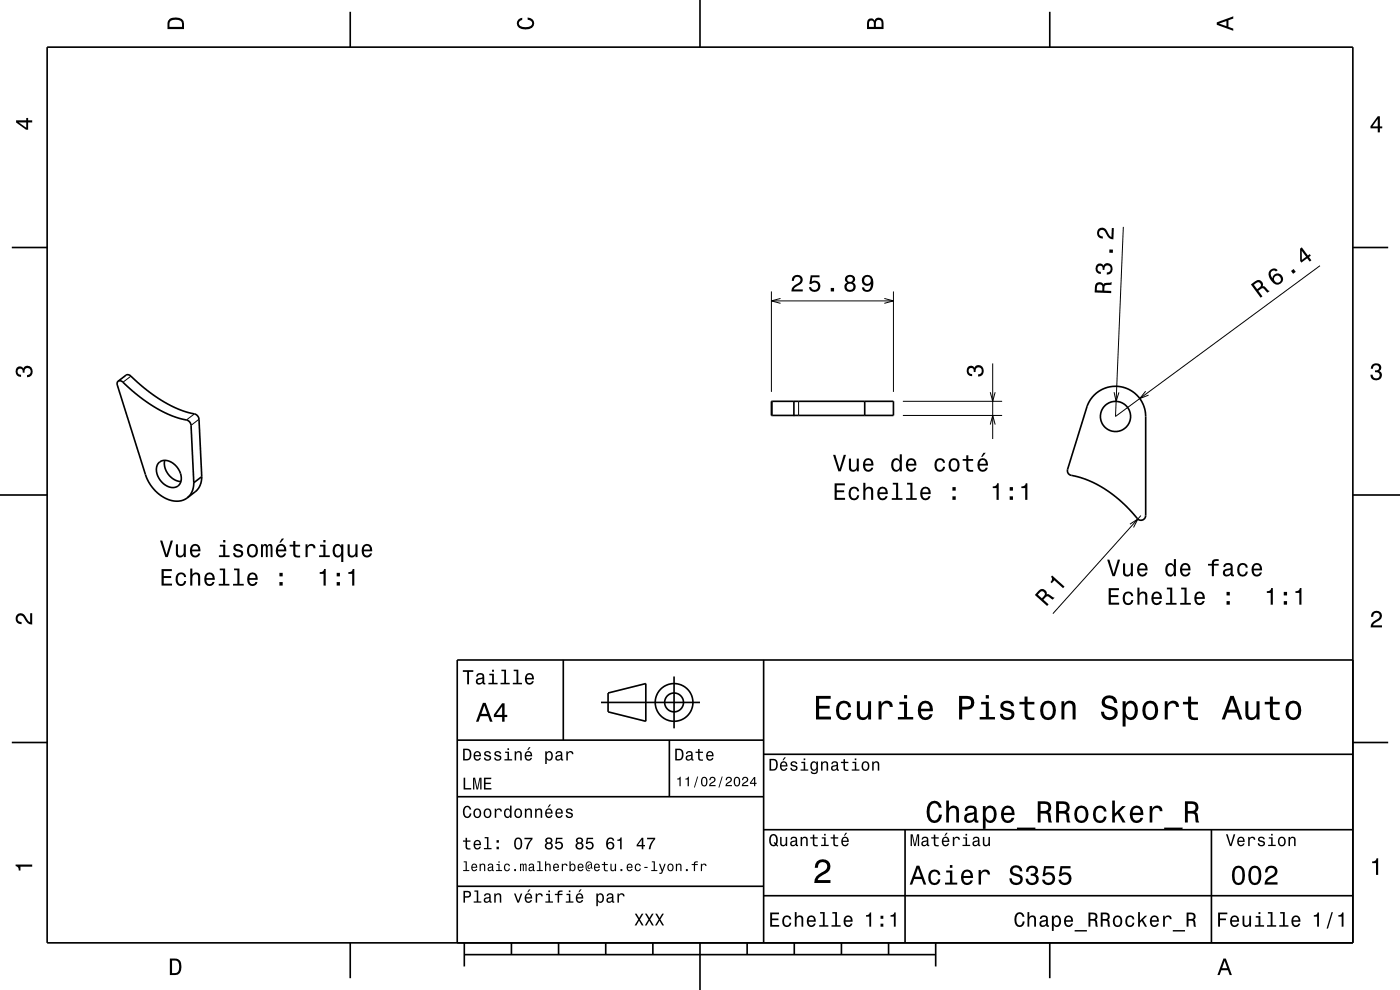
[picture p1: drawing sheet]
<svg xmlns="http://www.w3.org/2000/svg" width="297mm" height="210mm" viewBox="0 0 297 210" stroke-linecap="round" stroke-linejoin="round" font-family="sans-serif">
<g fill="none" stroke="#000" stroke-width=".21">
<path d="M238.3 48.1l-1.7 40.2 43.4-31.9M27.8 79.8l-1.7 1.3M163.7 61.8v21.3M163.7 63.8h25.8M165.6 63.3l-1.9 .5 1.9 .5M187.6 63.3l1.9 .5-1.9 .5M189.5 61.8v21.3M210.6 77.1v16M41.2 87.8l-1.6 1.3M42.2 88.9l-1.7 1.3M163.8 85.1v3M169.4 85.1v3"/>
<path d="M191.5 88.1h21.1M191.5 85.1h21.1M210.1 83.2l.5 1.9 .5-1.9M210.1 90.1l.5-2 .5 2M236.3 83.2l.5 1.9 .6-1.9M243 83l-1.2 1.5 1.9-.7M239.7 111.2l1.7-1.1-.9 1.8M242 109.4l-18.6 20.8"/>
</g>
<g fill="none" stroke="#000" stroke-width=".35">
<path d="M10 10h277v190h-277zM74.3 2.5v7.5M148.5 0v10M222.7 2.5v7.5M2.5 52.5h7.5M287 52.5h7.5M25.1 80.9l-.2 .3v.5l6 19a7.7 7.7 0 0 0 7.1 5.6l.9-.2 .8-.5M25.1 80.9l1.6-1.3a1.1 1.1 0 0 1 1.4 .5l3.5 3 3.2 2.1 3.1 1.6 3 .9a1.33 1.33 0 0 1 1.3 1.2l.6 12.2M25.1 80.9a1.1 1.1 0 0 1 1.3 .5l3.3 2.9 3.2 2.1 3.4 1.8 2.9 .8a1.32 1.32 0 0 1 1.3 1.2l.6 12.2M33.7 98.1a2.74 2.74 0 0 1 3.9 1.1 2.77 2.77 0 0 1 0 4 3.4 3.4 0 0 1-4.3-2.6l-.1-1.5zM34.9 97.6a3.9 3.9 0 0 0 3.5 4.5M163.7 85.1h25.8v3h-25.8z"/>
<path d="M168.4 85.1v3M183.4 85.1v3M232.2 83.8a6.4 6.4 0 0 1 6.9-1.4 6.4 6.4 0 0 1 3.9 5.9v21.1a1.07 1.07 0 0 1-.9 1 1.07 1.07 0 0 1-1.1-.8l-2.9-3-3.4-2.6-3.3-1.9-3.5-1.1a1.27 1.27 0 0 1-1.4-1.4l4.1-13.4 .6-1.3zM0 105h10M41.1 102.4a3.9 3.9 0 0 1-1.4 3.2M42.8 101.1a3.9 3.9 0 0 1-1.4 3.2l-1.7 1.3M42.8 101.1l-1.7 1.3M287 105h10M119.5 140v17M162 140v60M287 140h-190v60M2.5 157.5h7.5"/>
<path d="M97 157h65M127.5 149h21M129 147l8-2v8l-8-2zM142 157v12M143 143.5v11M287 157.5h7.5M97 169h65M162 176h125M162 160h125M192 176v24M257 176v24M97 188h65"/>
<path d="M162 190h125M74.3 200v7.5M98.5 202.5h100M98.5 200v5M108.5 200v2.5M118.5 200v2.5M128.5 200v2.5M138.5 200v2.5M148.5 200v10M158.5 200v2.5M168.5 200v2.5M178.5 200v2.5"/>
<path d="M188.5 200v2.5M198.5 200v5M222.7 200v7.5"/>
<circle cx="236.6" cy="88.3" r="3.2"/>
<circle cx="143" cy="149" r="2"/>
<circle cx="143" cy="149" r="4"/>
</g>
<g fill="#000">
<path d="M36 4a2.18 2.18 0 0 0-.5 2.2h3.5v-1.2a1.43 1.43 0 0 0-1.7-1.3zM36.3 4.4a2.15 2.15 0 0 1 2.2 .3l.1 1h-2.6v-1z" fill-rule="evenodd"/>
<path d="M109.9 4.2l.9-.4v.4a.7 .7 0 0 0-.7 .5 .7 .7 0 0 0 .3 .8 1.7 1.7 0 0 0 2.5-.5 .9 .9 0 0 0-1-.8v-.5a1.24 1.24 0 0 1 1.4 1.1 1.24 1.24 0 0 1-1 1.4 2.22 2.22 0 0 1-2.5-.7l-.2-.5z" fill-rule="evenodd"/>
<path d="M184.2 4.2l-.3 .7v1.3h3.5v-1.3a.98 .98 0 0 0-.7-1.1 .98 .98 0 0 0-1.2 .6 .84 .84 0 0 0-1.3-.2zM184.5 4.5a.54 .54 0 0 1 .6-.1 .54 .54 0 0 1 .3 .6v.7h-1zM185.9 4.4a.62 .62 0 0 1 .8-.1 .62 .62 0 0 1 .3 .6v.8h-1.2z" fill-rule="evenodd"/>
<path d="M258.1 4.7v.6l3.5 1.2v-.4l-1-.4v-1.4l1-.4v-.4zM258.6 5l1.6-.5v1z" fill-rule="evenodd"/>
<path d="M3.4 25.5v.5l2.1 1.5h.5v-1.5h.8v-.5h-.8v-.5h-.4v.5zM4 26h1.6v1.1z" fill-rule="evenodd"/>
<path d="M292.3 24.7l-1.6 2.1v.4h1.6v.9h.4v-.9h.5v-.4h-.5v-2.1zM292.3 25.2v1.6h-1.1z" fill-rule="evenodd"/>
<path d="M232.7 56.1a1.17 1.17 0 0 0-.2 1.3 1.17 1.17 0 0 0 1 .7v-.4a.62 .62 0 0 1-.7-.4 .62 .62 0 0 1 .3-.8 .62 .62 0 0 1 .8 .3v.4l.4 .1a.72 .72 0 0 1 .5-1 .72 .72 0 0 1 .9 .6 .72 .72 0 0 1-.6 .8l-.3 .1v.5a1.18 1.18 0 0 0 1.2-1.5 1.18 1.18 0 0 0-1.8-.7l-.1 .2a.86 .86 0 0 0-1.4-.2zM235.4 52.9l-.1 .7h.8v-.7zM233 48.6a1.2 1.2 0 0 0-.2 1.3 1.2 1.2 0 0 0 1.1 .7l.1-.4a.71 .71 0 0 1-.9-.6 .71 .71 0 0 1 .6-.8 .71 .71 0 0 1 .8 .5 1.8 1.8 0 0 0 1.7 1.5l.1-2.4h-.4l-.1 1.9a2.18 2.18 0 0 1-1.1-1.6 1.11 1.11 0 0 0-1.7-.1z" fill-rule="evenodd"/>
<path d="M269.4 57.4a2.12 2.12 0 0 0 1.8 3 1.16 1.16 0 0 0 1-1.2 1.16 1.16 0 0 0-1-1.1 1.16 1.16 0 0 0-1.3 .9 1.03 1.03 0 0 1-.1-1.5 .57 .57 0 0 1 .9 .1l.4-.3a1.04 1.04 0 0 0-1.7 .1zM270.2 59.2a.75 .75 0 0 1 1.5 0 .75 .75 0 0 1-1.5 0zM273.9 57.5l.4 .6 .6-.4-.5-.6zM275.8 52.7v2.7l.3 .3 1.2-.9 .5 .7 .4-.3-.5-.7 .4-.3-.2-.3-.5 .3-1.2-1.7zM276.2 53.2l.9 1.3-.9 .6z" fill-rule="evenodd"/>
<path d="M168.3 58.6l-.3 1h.4a.71 .71 0 0 1 .5-.9 .71 .71 0 0 1 .9 .5 .71 .71 0 0 1-.5 .9 1.8 1.8 0 0 0-1.4 1.7h2.4v-.4h-1.9a2.23 2.23 0 0 1 1.5-1.2 1.13 1.13 0 0 0 .1-1.6 1.13 1.13 0 0 0-1.7 0zM172 58.4l-.3 1.9h.4a.79 .79 0 0 1 1.2-.2 .79 .79 0 0 1 0 1.1 .79 .79 0 0 1-1.1 0l-.1-.3h-.5a1.21 1.21 0 0 0 1.5 1.1 1.21 1.21 0 0 0 .8-1.7 1.21 1.21 0 0 0-1.7-.5l.1-1h1.6v-.4zM176.2 61.1v.7h.7v-.7zM179.5 58.6a.83 .83 0 0 0 .2 1.3 1.11 1.11 0 0 0-.4 1.6 1.11 1.11 0 0 0 1.5 .3 1.03 1.03 0 0 0 .7-.9 1.03 1.03 0 0 0-.5-1 .89 .89 0 0 0 .4-1.1 .89 .89 0 0 0-1.1-.5zM179.6 60.9a.71 .71 0 0 1 1.4 0 .71 .71 0 0 1-1.4 0zM179.7 59.3a.6 .6 0 0 1 1.2 0 .6 .6 0 0 1-1.2 0zM183.1 58.6a1.15 1.15 0 0 0 0 1.7 1.15 1.15 0 0 0 1.7-.1 1.03 1.03 0 0 1-.9 1.3 .57 .57 0 0 1-.6-.5h-.4a1.18 1.18 0 0 0 1.2 .9 1.18 1.18 0 0 0 1.1-1.1 1.77 1.77 0 0 0-1.2-2.5zM183.3 59.5a.75 .75 0 0 1 1.5 0 .75 .75 0 0 1-1.5 0z" fill-rule="evenodd"/>
<path d="M205.3 77.9a.86 .86 0 0 1 1.4 .1 1.06 1.06 0 0 1 1.3-.5 1.06 1.06 0 0 1 .7 1.2 1.1 1.1 0 0 1-1.2 1.2v-.5a.71 .71 0 0 0 .8-1 .71 .71 0 0 0-1.3 0v.5h-.4a.61 .61 0 0 0-.3-.8 .61 .61 0 0 0-.8 .3 .61 .61 0 0 0 .2 .8l.5 .2v.4a1.15 1.15 0 0 1-1.1-.7 1.15 1.15 0 0 1 .2-1.2z" fill-rule="evenodd"/>
<path d="M232.6 60.1l-.3 .8-.1 1.1 3.5 .2v-.5h-1.4a.84 .84 0 0 1 .6-1.2l.9-.1v-.6l-1.5 .3-.2 .2-.1-.2a1.03 1.03 0 0 0-1.4 0zM232.8 60.5a.6 .6 0 0 1 .8-.1 .6 .6 0 0 1 .3 .7l-.1 .5h-1.1z" fill-rule="evenodd"/>
<path d="M265.4 60.3l2 2.9 .4-.3-.9-1.2a.84 .84 0 0 1 1.4-.3l.6 .7 .4-.3-1.1-1.1h-.3a.97 .97 0 0 0-.4-1.1 .97 .97 0 0 0-1.2 0zM266 60.4a1.08 1.08 0 0 1 1.2-.5 .6 .6 0 0 1 .3 .6 .6 .6 0 0 1-.4 .5l-.4 .3z" fill-rule="evenodd"/>
<path d="M291.1 77.4a1.08 1.08 0 0 1 1.4-.2 1.08 1.08 0 0 1 .4 1.2l-.3 .3a1.06 1.06 0 0 1 .5 1.3 1.06 1.06 0 0 1-1.2 .7 1.1 1.1 0 0 1-1.2-1.2h.5a.71 .71 0 0 0 1 .8 .71 .71 0 0 0 .1-1.3h-.6v-.4a.61 .61 0 0 0 .8-.3 .61 .61 0 0 0-.2-.8 .61 .61 0 0 0-.9 .2l-.1 .5h-.5z" fill-rule="evenodd"/>
<path d="M3.6 78a.86 .86 0 0 1 1.4 .2 1.06 1.06 0 0 1 1.2-.6 1.06 1.06 0 0 1 .7 1.2 1.1 1.1 0 0 1-1.2 1.2v-.4a.71 .71 0 0 0 .8-1 .71 .71 0 0 0-1.3-.1v.6h-.4a.61 .61 0 0 0-.3-.8 .61 .61 0 0 0-.8 .2 .61 .61 0 0 0 .2 .8l.6 .2v.4a1.15 1.15 0 0 1-1.2-.6 1.15 1.15 0 0 1 .3-1.3z" fill-rule="evenodd"/>
<path d="M176.7 96.5l1.2 3.5h.5l1.1-3.5h-.5l-.9 3-.9-3zM180.1 97.3v1.8a.89 .89 0 0 0 .6 .9 .89 .89 0 0 0 1.1-.4v.4h.4v-2.7h-.5v1.5a.65 .65 0 0 1-.3 .8 .65 .65 0 0 1-.8-.3l-.1-2zM183.4 97.6a1.55 1.55 0 0 0 .8 2.5 1.07 1.07 0 0 0 1.1-.9h-.5l-.2 .4-.4 .1a.76 .76 0 0 1-.7-.9h1.8a1.17 1.17 0 0 0-.5-1.4 1.17 1.17 0 0 0-1.4 .2zM183.7 97.8a.66 .66 0 0 1 .8-.2 .66 .66 0 0 1 .3 .8h-1.3zM189.3 97.6a1.57 1.57 0 0 0 .8 2.5l.4-.1 .4-.4v.4h.4v-3.6h-.4v1.3a.89 .89 0 0 0-1.6-.1zM189.7 97.9a.62 .62 0 0 1 .7-.3 .62 .62 0 0 1 .4 .6 1.12 1.12 0 0 1-.6 1.5 1.19 1.19 0 0 1-.5-1.8zM192.5 97.6a1.54 1.54 0 0 0 .8 2.5 1.07 1.07 0 0 0 1.1-.9h-.5l-.2 .4-.4 .1a.76 .76 0 0 1-.7-.9h1.8a1.17 1.17 0 0 0-.5-1.4 1.17 1.17 0 0 0-1.4 .2zM192.8 97.8a.66 .66 0 0 1 .8-.2 .66 .66 0 0 1 .4 .8h-1.4zM198.5 97.6a1.53 1.53 0 0 0 .9 2.5 1.06 1.06 0 0 0 1.1-1.1h-.4a.67 .67 0 0 1-.7 .7 .67 .67 0 0 1-.7-.6 1.11 1.11 0 0 1 .7-1.5 .59 .59 0 0 1 .6 .6h.5a1.09 1.09 0 0 0-.8-1 1.09 1.09 0 0 0-1.2 .4zM201.5 97.6a1.53 1.53 0 0 0 .9 2.5 1.48 1.48 0 0 0 1.2-1.5 1.48 1.48 0 0 0-1.2-1.4l-.5 .1zM201.9 97.8a.67 .67 0 0 1 .7-.2 .67 .67 0 0 1 .5 .6 1.11 1.11 0 0 1-.7 1.5 1.17 1.17 0 0 1-.5-1.9zM205 96.6v.8h-.8v.3h.8v1.8a1.05 1.05 0 0 0 1.4 .6v-.4a.68 .68 0 0 1-1-.4v-1.6h1v-.3h-1v-.8zM208.6 96.1l-.5 .8h.3l.7-.8zM207.7 97.6a1.54 1.54 0 0 0 .8 2.5 1.07 1.07 0 0 0 1-.9h-.4l-.2 .4-.4 .1a.76 .76 0 0 1-.7-.9h1.8a1.17 1.17 0 0 0-.5-1.4 1.17 1.17 0 0 0-1.4 .2zM208 97.8a.66 .66 0 0 1 .8-.2 .66 .66 0 0 1 .3 .8h-1.3z" fill-rule="evenodd"/>
<path d="M34 114.7l1.1 3.5h.5l1.1-3.5h-.5l-.9 2.9-.9-2.9zM37.3 115.5v1.7a.89 .89 0 0 0 .6 1 .89 .89 0 0 0 1.1-.4v.4h.4v-2.7h-.4v1.5a.65 .65 0 0 1-.4 .8 .65 .65 0 0 1-.8-.3v-2zM40.6 115.8a1.54 1.54 0 0 0 .8 2.5 1.06 1.06 0 0 0 1.1-.9h-.5l-.2 .4-.4 .1a.76 .76 0 0 1-.6-1h1.7a1.17 1.17 0 0 0-.5-1.3 1.17 1.17 0 0 0-1.4 .2zM40.9 116a.66 .66 0 0 1 .8-.2 .66 .66 0 0 1 .4 .8h-1.3zM46.7 115.6v.3h.6v1.9h-.9v.4h2.3v-.4h-.9v-2.2zM47.3 114.6v.5h.5v-.5zM49.8 115.6a.76 .76 0 0 0-.3 .8 .76 .76 0 0 0 .8 .5l.8 .4a.63 .63 0 0 1-.6 .6 .63 .63 0 0 1-.6-.6h-.5a1.07 1.07 0 0 0 1.2 1 1.07 1.07 0 0 0 1-1.2l-.5-.4-1-.3a.54 .54 0 0 1 .4-.7 .54 .54 0 0 1 .6 .5h.4a1.03 1.03 0 0 0-.7-.9 1.03 1.03 0 0 0-1 .3zM52.7 115.8a1.53 1.53 0 0 0 .9 2.5 1.48 1.48 0 0 0 1.1-1.5 1.48 1.48 0 0 0-1.1-1.4l-.5 .1zM53 116a.67 .67 0 0 1 .7-.2 .67 .67 0 0 1 .5 .6 1.11 1.11 0 0 1-.6 1.5 1.17 1.17 0 0 1-.6-1.9zM55.4 115.5v2.7h.4v-2.1l.2-.3h.3l.1 .2v2.2h.4v-2.1l.4-.4 .2 .2v.4v1.9h.4v-1.9a.69 .69 0 0 0-.5-.9l-.6 .4-.1-.3-.4-.1-.4 .4v-.3zM59.8 114.2l-.5 .9h.3l.7-.9zM58.8 115.8a1.54 1.54 0 0 0 .8 2.5 1.06 1.06 0 0 0 1.1-.9h-.4l-.3 .4-.3 .1a.76 .76 0 0 1-.7-1h1.7a1.16 1.16 0 0 0-.4-1.3 1.16 1.16 0 0 0-1.5 .2zM59.2 116a.66 .66 0 0 1 .8-.2 .66 .66 0 0 1 .3 .8h-1.3zM62.2 114.8v.8h-.8v.3h.8v1.8a1.05 1.05 0 0 0 1.5 .5v-.3a.69 .69 0 0 1-1-.4v-1.6h1v-.3h-1v-.8zM64.8 115.5v2.7h.5v-1.6a.67 .67 0 0 1 .3-.8 .67 .67 0 0 1 .9 .3v.2h.4a.89 .89 0 0 0-.7-.9 .89 .89 0 0 0-1 .5v-.4zM67.9 115.6v.3h.7v1.9h-.9v.4h2.3v-.4h-1v-2.2zM68.6 114.6v.5h.5v-.5zM70.8 115.8a1.57 1.57 0 0 0 .8 2.5l.5-.1 .3-.4v1.4h.4v-3.7h-.4v.4l-.2-.2a.87 .87 0 0 0-1.4 .1zM71.2 116a.62 .62 0 0 1 .7-.2 .62 .62 0 0 1 .4 .6 1.11 1.11 0 0 1-.6 1.5 1.19 1.19 0 0 1-.5-1.9zM73.7 115.5v1.7a.89 .89 0 0 0 .7 1 .89 .89 0 0 0 1-.4v.4h.4v-2.7h-.4v1.5a.65 .65 0 0 1-.4 .8 .65 .65 0 0 1-.8-.3v-2zM77 115.8a1.54 1.54 0 0 0 .8 2.5 1.06 1.06 0 0 0 1.1-.9h-.4l-.2 .4-.4 .1a.76 .76 0 0 1-.7-1h1.8a1.17 1.17 0 0 0-.5-1.3 1.17 1.17 0 0 0-1.5 .2zM77.4 116a.66 .66 0 0 1 .8-.2 .66 .66 0 0 1 .3 .8h-1.3z" fill-rule="evenodd"/>
<path d="M177.1 102.5v3.5h2.2v-.4h-1.8v-1.2h1.6v-.4h-1.6v-1h1.7v-.5zM180.3 103.6a1.53 1.53 0 0 0 .9 2.5 1.07 1.07 0 0 0 1.1-1h-.5a.67 .67 0 0 1-.6 .6 .67 .67 0 0 1-.7-.6 1.11 1.11 0 0 1 .7-1.5 .59 .59 0 0 1 .6 .6h.5a1.09 1.09 0 0 0-.8-.9 1.09 1.09 0 0 0-1.2 .3zM183.1 102.4v3.6h.5v-1.5a.63 .63 0 0 1 .5-.9 .63 .63 0 0 1 .7 .7v1.7h.4v-1.7a.88 .88 0 0 0-.6-1 .88 .88 0 0 0-1 .4v-1.3zM186.4 103.6a1.54 1.54 0 0 0 .8 2.5 1.07 1.07 0 0 0 1.1-.8h-.4l-.3 .3-.3 .1a.76 .76 0 0 1-.7-.9h1.7a1.16 1.16 0 0 0-.4-1.4 1.16 1.16 0 0 0-1.5 .2zM186.8 103.8a.66 .66 0 0 1 .8-.1 .66 .66 0 0 1 .3 .7h-1.3zM189.4 102.4v.4h.7v2.9h-.9v.3h2.2v-.3h-.9v-3.3zM192.4 102.4v.4h.7v2.9h-.9v.3h2.3v-.3h-.9v-3.3zM195.5 103.6a1.54 1.54 0 0 0 .8 2.5 1.06 1.06 0 0 0 1.1-.8h-.4l-.3 .3-.3 .1a.76 .76 0 0 1-.7-.9h1.7a1.16 1.16 0 0 0-.4-1.4 1.16 1.16 0 0 0-1.5 .2zM195.9 103.8a.66 .66 0 0 1 .8-.1 .66 .66 0 0 1 .3 .7h-1.3zM202 105.3v.7h.7v-.7zM202 103.3v.8h.7v-.8z" fill-rule="evenodd"/>
<path d="M210.6 103.2v.3h.8v2.5h.5v-3.5h-.4a.77 .77 0 0 1-.9 .7zM214.2 105.3v.7h.7v-.7zM214.2 103.3v.8h.7v-.8zM216.7 103.2v.3h.8v2.5h.4v-3.5h-.3a.77 .77 0 0 1-.9 .7z" fill-rule="evenodd"/>
<path d="M234.9 118.7l1.1 3.5h.5l1.1-3.5h-.5l-.8 3-.9-3zM238.2 119.5v1.8a.89 .89 0 0 0 .7 1 .89 .89 0 0 0 1-.5v.4h.4v-2.7h-.4v1.6a.65 .65 0 0 1-.4 .7 .65 .65 0 0 1-.8-.3v-2zM241.5 119.8a1.55 1.55 0 0 0 .8 2.5 1.07 1.07 0 0 0 1.1-.9h-.4l-.3 .4-.3 .1a.76 .76 0 0 1-.7-.9h1.8a1.17 1.17 0 0 0-.5-1.4 1.17 1.17 0 0 0-1.5 .2zM241.9 120a.66 .66 0 0 1 .8-.1 .66 .66 0 0 1 .3 .7h-1.3zM247.5 119.8a1.57 1.57 0 0 0 .7 2.5l.5-.1 .3-.4v.4h.5v-3.6h-.5v1.3a.89 .89 0 0 0-1.5-.1zM247.8 120.1a.62 .62 0 0 1 .7-.3 .62 .62 0 0 1 .5 .6 1.12 1.12 0 0 1-.7 1.5 1.19 1.19 0 0 1-.5-1.8zM250.6 119.8a1.54 1.54 0 0 0 .8 2.5 1.07 1.07 0 0 0 1.1-.9h-.4l-.2 .4-.4 .1a.76 .76 0 0 1-.7-.9h1.8a1.17 1.17 0 0 0-.5-1.4 1.17 1.17 0 0 0-1.5 .2zM251 120a.66 .66 0 0 1 .8-.1 .66 .66 0 0 1 .3 .7h-1.3zM256.3 119.6v.4h.8v2.2h.4v-2.2h1v-.4h-1a.5 .5 0 0 1 .7-.6h.3v-.4a1.04 1.04 0 0 0-1.4 .8v.2zM259.8 119.6l-.3 .7h.4a.55 .55 0 0 1 .7-.5 .55 .55 0 0 1 .4 .7l-.2 .1a1 1 0 0 0-1.1 .2 1 1 0 0 0-.2 1 .93 .93 0 0 0 1.6 .1l.1 .3h.6v-.3l-.3-.1v-1.6a1.02 1.02 0 0 0-1.7-.6zM260 121.2l1.1-.4a.77 .77 0 0 1-.2 .9 .77 .77 0 0 1-.9 .1zM262.8 119.8a1.53 1.53 0 0 0 .8 2.5 1.07 1.07 0 0 0 1.1-1.1h-.4a.67 .67 0 0 1-.6 .7 .67 .67 0 0 1-.7-.6 1.11 1.11 0 0 1 .6-1.5 .59 .59 0 0 1 .7 .6h.4a1.09 1.09 0 0 0-.8-1 1.09 1.09 0 0 0-1.1 .4zM265.8 119.8a1.55 1.55 0 0 0 .8 2.5 1.07 1.07 0 0 0 1.1-.9h-.4l-.3 .4-.3 .1a.76 .76 0 0 1-.7-.9h1.7a1.17 1.17 0 0 0-.4-1.4 1.17 1.17 0 0 0-1.5 .2zM266.2 120a.66 .66 0 0 1 .8-.1 .66 .66 0 0 1 .3 .7h-1.3z" fill-rule="evenodd"/>
<path d="M3.6 130.4a1.22 1.22 0 0 1 2 .7l.4 .6 .4 .3v-1.9h.4v2.4a1.8 1.8 0 0 1-1.7-1.4 .71 .71 0 0 0-.9-.5 .71 .71 0 0 0-.5 .8 .71 .71 0 0 0 .9 .5v.5a1.18 1.18 0 0 1-1.2-.7 1.18 1.18 0 0 1 .2-1.3z" fill-rule="evenodd"/>
<path d="M34.3 120.7v3.5h2.2v-.4h-1.8v-1.2h1.6v-.4h-1.6v-1.1h1.8v-.4zM37.6 121.8a1.53 1.53 0 0 0 .8 2.5 1.06 1.06 0 0 0 1.1-1h-.4a.67 .67 0 0 1-.7 .6 .67 .67 0 0 1-.7-.6 1.12 1.12 0 0 1 .7-1.5 .6 .6 0 0 1 .7 .6h.4a1.09 1.09 0 0 0-.8-1 1.09 1.09 0 0 0-1.1 .4zM40.4 120.6v3.6h.4v-1.5a.64 .64 0 0 1 .4-.8 .64 .64 0 0 1 .8 .3v2h.5v-1.8a.88 .88 0 0 0-.6-.9 .88 .88 0 0 0-1.1 .4v-1.3zM43.6 121.8a1.54 1.54 0 0 0 .8 2.5 1.05 1.05 0 0 0 1.1-.9h-.4l-.2 .4-.4 .1a.75 .75 0 0 1-.7-.9h1.8a1.16 1.16 0 0 0-.5-1.4 1.16 1.16 0 0 0-1.5 .2zM44 122a.66 .66 0 0 1 .8-.1 .66 .66 0 0 1 .3 .7h-1.3zM46.6 120.6v.4h.7v2.8h-.9v.4h2.3v-.4h-.9v-3.2zM49.7 120.6v.4h.7v2.8h-1v.4h2.3v-.4h-.9v-3.2zM52.7 121.8a1.54 1.54 0 0 0 .8 2.5 1.05 1.05 0 0 0 1.1-.9h-.4l-.2 .4-.4 .1a.75 .75 0 0 1-.7-.9h1.8a1.16 1.16 0 0 0-.5-1.4 1.16 1.16 0 0 0-1.5 .2zM53.1 122a.66 .66 0 0 1 .8-.1 .66 .66 0 0 1 .3 .7h-1.3zM59.3 123.5v.7h.7v-.7zM59.3 121.5v.8h.7v-.8z" fill-rule="evenodd"/>
<path d="M67.8 121.4v.3h.8v2.5h.5v-3.5h-.3a.77 .77 0 0 1-1 .7zM71.4 123.5v.7h.7v-.7zM71.4 121.5v.8h.7v-.8zM73.9 121.4v.3h.8v2.5h.5v-3.5h-.4a.77 .77 0 0 1-.9 .7z" fill-rule="evenodd"/>
<path d="M220.3 125.3l-.8 .9 2.6 2.3 .4-.3-1.1-1a.85 .85 0 0 1 1.2-.5l.7 .5 .4-.4-1.3-.8-.4 .1a.97 .97 0 0 0-.5-1.1 .97 .97 0 0 0-1.2 .3zM220.5 125.7a.6 .6 0 0 1 1-.1 .6 .6 0 0 1-.1 .9l-.4 .4-.8-.8z" fill-rule="evenodd"/>
<path d="M223.2 122.1l2.6 2.3-.3 .4-1.8-1.7-.6 .6-.2-.2a.77 .77 0 0 0 .1-1.2z" fill-rule="evenodd"/>
<path d="M235.2 124.8v3.5h2.2v-.5h-1.7v-1.1h1.5v-.5h-1.5v-1h1.7v-.4zM238.5 125.8a1.53 1.53 0 0 0 .8 2.6 1.07 1.07 0 0 0 1.1-1.1h-.4a.67 .67 0 0 1-.6 .7 .67 .67 0 0 1-.7-.6 1.11 1.11 0 0 1 .6-1.6 .6 .6 0 0 1 .7 .7h.4a1.09 1.09 0 0 0-.7-1 1.09 1.09 0 0 0-1.2 .3zM241.3 124.6v3.7h.4v-1.6a.63 .63 0 0 1 .6-.8 .63 .63 0 0 1 .6 .7v1.7h.5v-1.8a.88 .88 0 0 0-.6-1 .88 .88 0 0 0-1.1 .4v-1.3zM244.6 125.8a1.54 1.54 0 0 0 .8 2.6 1.06 1.06 0 0 0 1-.9h-.4l-.2 .3-.4 .2a.76 .76 0 0 1-.7-1h1.8a1.17 1.17 0 0 0-.5-1.3 1.17 1.17 0 0 0-1.4 .1zM244.9 126.1a.66 .66 0 0 1 .8-.2 .66 .66 0 0 1 .3 .8h-1.3zM247.5 124.6v.4h.7v2.9h-.9v.4h2.3v-.4h-.9v-3.3zM250.6 124.6v.4h.7v2.9h-.9v.4h2.2v-.4h-.9v-3.3zM253.7 125.8a1.54 1.54 0 0 0 .8 2.6 1.06 1.06 0 0 0 1.1-.9h-.5l-.2 .3-.4 .2a.76 .76 0 0 1-.7-1h1.8a1.16 1.16 0 0 0-.5-1.3 1.16 1.16 0 0 0-1.4 .1zM254 126.1a.66 .66 0 0 1 .8-.2 .66 .66 0 0 1 .3 .8h-1.3zM260.2 127.5v.8h.7v-.8zM260.2 125.6v.7h.7v-.7z" fill-rule="evenodd"/>
<path d="M268.7 125.4v.4h.9v2.5h.4v-3.6h-.3a.77 .77 0 0 1-1 .7zM272.3 127.5v.8h.7v-.8zM272.3 125.6v.7h.7v-.7zM274.8 125.4v.4h.8v2.5h.5v-3.6h-.3a.77 .77 0 0 1-1 .7z" fill-rule="evenodd"/>
<path d="M291.2 129.9a1.18 1.18 0 0 1 1.9 .3 1.18 1.18 0 0 1-1 1.7l-.5 .3-.3 .5h1.9v.4h-2.4a1.8 1.8 0 0 1 1.4-1.8 .71 .71 0 0 0 .5-.8 .71 .71 0 0 0-.9-.5 .71 .71 0 0 0-.5 .8h-.4z" fill-rule="evenodd"/>
<path d="M98.2 158.8v2.5h.9a1.37 1.37 0 0 0 .7-2.2 1.56 1.56 0 0 0-1.6-.3zM98.6 159.1a.98 .98 0 0 1 1.1 .7 .98 .98 0 0 1-.6 1.2h-.5zM100.7 159.6a1.04 1.04 0 0 0-.2 1.2 1.04 1.04 0 0 0 1 .5l.5-.5h-.3l-.4 .3a.54 .54 0 0 1-.5-.7h1.3a.83 .83 0 0 0-.4-.9 .83 .83 0 0 0-1 .1zM100.9 159.7l.2-.1a.47 .47 0 0 1 .5 .1 .47 .47 0 0 1 .1 .5h-.9zM102.9 159.5l-.2 .1a.69 .69 0 0 0 .9 .9l.2 .1a.43 .43 0 0 1-.4 .5 .43 .43 0 0 1-.4-.4h-.3a.74 .74 0 0 0 .9 .7 .74 .74 0 0 0 .5-1l-1-.4a.38 .38 0 0 1 .3-.5 .38 .38 0 0 1 .4 .4h.3a.78 .78 0 0 0-1.2-.4zM105.1 159.5l-.2 .1a.69 .69 0 0 0 .9 .9l.2 .1a.43 .43 0 0 1-.4 .5 .43 .43 0 0 1-.5-.4h-.3a.74 .74 0 0 0 .9 .7 .74 .74 0 0 0 .5-1l-.9-.4a.38 .38 0 0 1 .3-.5 .38 .38 0 0 1 .4 .4h.3a.77 .77 0 0 0-1.2-.4zM107.2 159.4v.3h.5v1.3h-.7v.3h1.6v-.3h-.6v-1.6zM107.7 158.7v.4h.3v-.4zM109.2 159.4v1.9h.3v-1.1a.45 .45 0 0 1 .4-.6 .45 .45 0 0 1 .5 .5v1.2h.3v-1.3a.63 .63 0 0 0-.5-.7 .63 .63 0 0 0-.7 .4v-.3zM112.2 158.5l-.4 .6h.3l.5-.6zM111.5 159.6a1.04 1.04 0 0 0-.2 1.2 1.04 1.04 0 0 0 1.1 .5l.5-.5h-.3l-.5 .3a.54 .54 0 0 1-.5-.7h1.3a.83 .83 0 0 0-.4-.9 .83 .83 0 0 0-1 .1zM111.8 159.7l.1-.1a.48 .48 0 0 1 .5 .1 .48 .48 0 0 1 .2 .5h-1zM115.7 159.4v2.7h.3v-1.1a.66 .66 0 0 0 .7 .4 .66 .66 0 0 0 .5-.6 .91 .91 0 0 0 0-1.1 .91 .91 0 0 0-1-.3l-.2 .3v-.3zM116.1 159.8a.45 .45 0 0 1 .5-.2 .45 .45 0 0 1 .3 .4 .65 .65 0 0 1 .1 .8 .65 .65 0 0 1-.7 .2 .98 .98 0 0 1-.2-1.2zM118.1 159.5l-.2 .4h.3a.39 .39 0 0 1 .4-.3 .39 .39 0 0 1 .3 .5h-.1a.65 .65 0 0 0-1 .4 .65 .65 0 0 0 .6 .9l.6-.3 .1 .2h.4v-.2l-.2-.1v-1.1a.72 .72 0 0 0-.5-.6 .72 .72 0 0 0-.7 .2zM118.2 160.6l.8-.3a.55 .55 0 0 1-.2 .7 .55 .55 0 0 1-.6 0zM120.1 159.4v1.9h.4v-1.1a.47 .47 0 0 1 .2-.6 .47 .47 0 0 1 .6 .2v.2h.4a.64 .64 0 0 0-.5-.7 .64 .64 0 0 0-.8 .4v-.3z" fill-rule="evenodd"/>
<path d="M98.2 142.2v.3h.9v2.7h.4v-2.7h.9v-.3zM101.3 143l-.3 .5h.4a.47 .47 0 0 1 .5-.4 .47 .47 0 0 1 .4 .6l-.2 .1a.84 .84 0 0 0-1 .2 .84 .84 0 0 0 0 1.1 .9 .9 0 0 0 1.3-.2l.1 .2 .5 .1v-.3l-.3-.1v-1.3a.87 .87 0 0 0-1.4-.5zM101.4 144.3l.9-.3a.66 .66 0 0 1-.1 .7 .66 .66 0 0 1-.8 .1zM103.8 142.9v.3h.6v1.6h-.8v.4h2v-.4h-.8v-1.9zM104.4 142.1v.4h.4v-.4zM106.4 142.1v.3h.6v2.4h-.8v.4h1.9v-.4h-.7v-2.7zM109 142.1v.3h.6v2.4h-.8v.4h1.9v-.4h-.7v-2.7zM111.6 143.1a1.32 1.32 0 0 0 .7 2.1 .9 .9 0 0 0 .9-.7h-.3l-.2 .3-.4 .1a.65 .65 0 0 1-.6-.8h1.6a1 1 0 0 0-.4-1.2 1 1 0 0 0-1.3 .2zM111.9 143.3a.57 .57 0 0 1 .7-.1 .57 .57 0 0 1 .3 .6h-1.2z" fill-rule="evenodd"/>
<path d="M102.4 149.1l-1.4 4h.5l.4-1.2h1.6l.4 1.2h.6l-1.5-4zM102.7 149.7l.7 1.7h-1.3zM106.5 149.2l-1.7 2.4v.5h1.7v1h.5v-1h.6v-.5h-.6v-2.4zM106.5 149.9v1.7h-1.3z" fill-rule="evenodd"/>
<path d="M143.2 158.8v2.5h.9a1.37 1.37 0 0 0 .7-2.2 1.56 1.56 0 0 0-1.6-.3zM143.6 159.1a.98 .98 0 0 1 1.1 .7 .98 .98 0 0 1-.6 1.2h-.5zM145.7 159.5l-.2 .4h.3a.39 .39 0 0 1 .5-.3 .39 .39 0 0 1 .3 .5h-.2a.65 .65 0 0 0-.9 .4 .65 .65 0 0 0 .5 .9l.7-.3v.2h.4v-.2l-.1-.1-.1-1.1a.73 .73 0 0 0-.4-.6 .73 .73 0 0 0-.8 .2zM145.8 160.6l.8-.3a.55 .55 0 0 1-.1 .7 .55 .55 0 0 1-.7 0zM148.1 158.9v.5h-.5v.3h.5v1.3a.75 .75 0 0 0 1 .4v-.3a.48 .48 0 0 1-.7-.3v-1.1h.7v-.3h-.7v-.5zM150 159.6a1.04 1.04 0 0 0-.2 1.2 1.04 1.04 0 0 0 1.1 .5l.5-.5h-.4l-.4 .3a.54 .54 0 0 1-.5-.7h1.3a.83 .83 0 0 0-.4-.9 .83 .83 0 0 0-1 .1zM150.3 159.7l.1-.1a.48 .48 0 0 1 .5 .1 .48 .48 0 0 1 .2 .5h-1z" fill-rule="evenodd"/>
<path d="M173.1 147.6v5h3.2v-.6h-2.5v-1.7h2.2v-.6h-2.2v-1.5h2.4v-.6zM177.8 149.2a2.59 2.59 0 0 0 .5 3.4 1.58 1.58 0 0 0 2.3-1.4h-.6a.95 .95 0 0 1-.9 1 .95 .95 0 0 1-1-.9 1.59 1.59 0 0 1 .9-2.1 .85 .85 0 0 1 .9 .8h.7a1.56 1.56 0 0 0-1.1-1.3 1.56 1.56 0 0 0-1.7 .5zM181.8 148.8v2.5a1.27 1.27 0 0 0 .9 1.4 1.27 1.27 0 0 0 1.5-.7v.6h.6v-3.8h-.6v2.2a.92 .92 0 0 1-.6 1.1 .92 .92 0 0 1-1.2-.4v-2.9zM186.4 148.8v3.8h.6v-2.2a.95 .95 0 0 1 .5-1.1 .95 .95 0 0 1 1.2 .3l.1 .4h.6a1.28 1.28 0 0 0-1-1.4 1.28 1.28 0 0 0-1.4 .8v-.6zM190.8 148.9v.5h1v2.7h-1.3v.5h3.2v-.5h-1.3v-3.2zM191.8 147.4v.8h.6v-.8zM195.1 149.2a2.62 2.62 0 0 0 .5 3.4 1.57 1.57 0 0 0 2.2-1.1h-.6l-.3 .5-.5 .2a1.08 1.08 0 0 1-1-1.3h2.5a1.66 1.66 0 0 0-.7-2 1.66 1.66 0 0 0-2.1 .3zM195.6 149.5a.94 .94 0 0 1 1.2-.2 .94 .94 0 0 1 .5 1h-1.9zM203.5 147.6v5h.6v-2.1h.8a1.47 1.47 0 0 0 1.8-1.2 1.47 1.47 0 0 0-1.5-1.7zM204.1 148.2a1.6 1.6 0 0 1 1.8 .5 .86 .86 0 0 1 0 .9 .86 .86 0 0 1-.9 .3h-.9zM208.1 148.9v.5h1v2.7h-1.3v.5h3.3v-.5h-1.3v-3.2zM209.1 147.4v.8h.7v-.8zM212.6 148.9a1.08 1.08 0 0 0-.3 1.2 1.08 1.08 0 0 0 1 .7l1.1 .4a.57 .57 0 0 1 .2 .6 .57 .57 0 0 1-.5 .4 .96 .96 0 0 1-1.4-.8h-.6a1.6 1.6 0 0 0 1.3 1.4 1.6 1.6 0 0 0 1.7-.8 1.13 1.13 0 0 0-1-1.6l-1.1-.3-.2-.4a.87 .87 0 0 1 .9-.5 .87 .87 0 0 1 .8 .6h.6a1.41 1.41 0 0 0-2.1-1.1zM217.4 147.8v1.1h-1.1v.5h1.1v2.6l.2 .4 .4 .3h1.4v-.5a.97 .97 0 0 1-1.4-.5v-2.3h1.4v-.5h-1.4v-1.1zM221.1 149.2a2.56 2.56 0 0 0 .5 3.4 1.72 1.72 0 0 0 1.8-.2 1.72 1.72 0 0 0 .6-1.7 1.7 1.7 0 0 0-.9-1.9 1.7 1.7 0 0 0-2 .4zM221.6 149.6a.96 .96 0 0 1 1-.4 .96 .96 0 0 1 .7 .8 1.59 1.59 0 0 1-1 2.2 1.19 1.19 0 0 1-1-1.5zM225.2 148.8v3.8h.6v-2.2a.97 .97 0 0 1 .5-1.1 .97 .97 0 0 1 1.1 .2l.1 .7v2.4h.7v-2.5a1.27 1.27 0 0 0-.9-1.4 1.27 1.27 0 0 0-1.5 .6v-.5zM234.1 147.9a1.38 1.38 0 0 0-.3 1.5 1.38 1.38 0 0 0 1.3 .9 1.25 1.25 0 0 1 1.4 .9 1.15 1.15 0 0 1-1.3 .9 1.15 1.15 0 0 1-1-1.1h-.7a1.8 1.8 0 0 0 1.7 1.8 1.8 1.8 0 0 0 1.9-1.6 1.46 1.46 0 0 0-1.5-1.4l-.6-.2a.83 .83 0 0 1-.5-1.1 .83 .83 0 0 1 1.2-.3l.5 .5 .1 .4h.7a1.67 1.67 0 0 0-1-1.6 1.67 1.67 0 0 0-1.9 .4zM238.2 148.8v5.3h.6v-2.1a1.32 1.32 0 0 0 1.4 .7 1.32 1.32 0 0 0 1.1-1.1 2.43 2.43 0 0 0-.8-2.8 1.21 1.21 0 0 0-1.7 .5v-.5zM239.1 149.6a.9 .9 0 0 1 .9-.4 .9 .9 0 0 1 .7 .8 1.61 1.61 0 0 1-.9 2.2 1.18 1.18 0 0 1-1-1.5zM242.8 149.2a2.56 2.56 0 0 0 .5 3.4 1.72 1.72 0 0 0 1.8-.2 1.72 1.72 0 0 0 .6-1.7 1.7 1.7 0 0 0-.9-1.9 1.7 1.7 0 0 0-2 .4zM243.3 149.6a.96 .96 0 0 1 1-.4 .96 .96 0 0 1 .7 .8 1.59 1.59 0 0 1-1 2.2 1.19 1.19 0 0 1-1-1.5zM247.1 148.8v3.8h.6v-2.2a.95 .95 0 0 1 .5-1.1 .95 .95 0 0 1 1.2 .3l.1 .4h.6a1.28 1.28 0 0 0-1-1.4 1.28 1.28 0 0 0-1.4 .8v-.6zM252 147.8v1.1h-1v.5h1l.1 2.6 .2 .4 .4 .3h1.4v-.5a.97 .97 0 0 1-1.4-.5v-2.3h1.4v-.5h-1.4v-1.1zM261 147.6l-1.8 5h.6l.6-1.4h2l.5 1.4h.7l-1.9-5zM261.4 148.3l.7 2.2h-1.5zM264.2 148.8v2.5a1.27 1.27 0 0 0 .9 1.4 1.27 1.27 0 0 0 1.5-.7v.6h.6v-3.8h-.6v2.2a.92 .92 0 0 1-.6 1.1 .92 .92 0 0 1-1.1-.4l-.1-2.9zM269.4 147.8v1.1h-1.1v.5h1.1v2.6l.2 .4 .4 .3 .7 .1 .8-.1v-.5a.97 .97 0 0 1-1.4-.5l-.1-2.3h1.5v-.5h-1.5v-1.1zM273.1 149.2a2.56 2.56 0 0 0 .6 3.4 1.72 1.72 0 0 0 1.8-.2 1.72 1.72 0 0 0 .6-1.7 1.7 1.7 0 0 0-.9-1.9 1.7 1.7 0 0 0-2.1 .4zM273.6 149.6a.96 .96 0 0 1 1-.4 .96 .96 0 0 1 .7 .8 1.59 1.59 0 0 1-.9 2.2 1.19 1.19 0 0 1-1.1-1.5z" fill-rule="evenodd"/>
<path d="M98.4 165v2.5h1.6v-.3h-1.3v-2.2zM100.4 165v2.5h.2v-2.3l.5 2.3h.3l.5-2.3v2.3h.3v-2.5h-.5l-.4 2.2-.5-2.2zM102.7 165v2.5h1.5v-.3h-1.2v-.9h1.1v-.3h-1.1v-.7h1.2v-.3z" fill-rule="evenodd"/>
<path d="M98.8 177.7v.6h-.6v.3h.6v1.2a.75 .75 0 0 0 1 .4v-.3a.49 .49 0 0 1-.7-.2v-1.1h.7v-.3h-.7v-.6zM100.7 178.4a1.04 1.04 0 0 0-.2 1.2 1.04 1.04 0 0 0 1 .6l.5-.6h-.3l-.4 .3a.54 .54 0 0 1-.5-.6h1.3a.83 .83 0 0 0-.4-1 .83 .83 0 0 0-1 .1zM100.9 178.6l.2-.1a.47 .47 0 0 1 .5 0 .47 .47 0 0 1 .1 .5h-.9zM102.8 177.6v.2h.5v2.1h-.6v.3h1.6v-.3h-.7v-2.3zM105.3 179.6v.6h.5v-.6zM105.3 178.2v.6h.5v-.6zM109.3 178a1.44 1.44 0 0 0 .6 2.2 1.45 1.45 0 0 0 .7-2.2 .79 .79 0 0 0-1.3 0zM109.7 178h.5a1.69 1.69 0 0 1 0 1.9h-.5a1.69 1.69 0 0 1 0-1.9zM111.3 177.7v.3h1.3a3.7 3.7 0 0 0-1 2.2h.4a3.8 3.8 0 0 1 1-2.2v-.3zM115.9 177.8l-.2 .2a.57 .57 0 0 0 .3 .8 .78 .78 0 0 0-.1 1.2 .78 .78 0 0 0 1.1 0 .78 .78 0 0 0-.1-1.2 .68 .68 0 0 0 .2-1 .68 .68 0 0 0-1-.1zM115.9 179.5a.51 .51 0 0 1 1 0 .51 .51 0 0 1-1 0zM116 178.3a.42 .42 0 0 1 .8 0 .42 .42 0 0 1-.8 0zM118 177.7l-.2 1.3h.3a.57 .57 0 0 1 .8-.1 .57 .57 0 0 1 0 .9 .57 .57 0 0 1-.9-.3h-.3a.86 .86 0 0 0 1.1 .8 .86 .86 0 0 0 .6-1.2 .86 .86 0 0 0-1.3-.4l.1-.7h1.1v-.3zM122.4 177.8l-.2 .2a.57 .57 0 0 0 .3 .8 .78 .78 0 0 0-.1 1.2 .78 .78 0 0 0 1.1 0 .78 .78 0 0 0-.1-1.2 .68 .68 0 0 0 .2-1 .68 .68 0 0 0-1-.1zM122.4 179.5a.51 .51 0 0 1 1 0 .51 .51 0 0 1-1 0zM122.5 178.3a.42 .42 0 0 1 .8 0 .42 .42 0 0 1-.8 0zM124.5 177.7l-.2 1.3h.3a.57 .57 0 0 1 .9-.1 .57 .57 0 0 1-.1 .9 .57 .57 0 0 1-.9-.3h-.3a.86 .86 0 0 0 1.1 .8 .86 .86 0 0 0 .6-1.2 .86 .86 0 0 0-1.3-.4l.1-.7h1.1v-.3zM129 177.8a1.72 1.72 0 0 0 .1 2.3 .83 .83 0 0 0 1.1-.2 .83 .83 0 0 0-.2-1.1 .83 .83 0 0 0-1.1 0 .74 .74 0 0 1 .6-.9l.3 .1 .2 .3h.3a.8 .8 0 0 0-.5-.6 .8 .8 0 0 0-.8 .1zM128.9 179.4a.55 .55 0 0 1 1.1 0 .55 .55 0 0 1-1.1 0zM131 178.1v.3h.5v1.8h.4v-2.6h-.3a.55 .55 0 0 1-.6 .5zM136.1 177.7l-1 1.5v.3h1v.7h.4v-.7h.3v-.3h-.3v-1.5zM136.1 178.1v1.1h-.7zM137.3 177.7v.3h1.3a3.7 3.7 0 0 0-1 2.2h.4a3.8 3.8 0 0 1 1-2.2v-.3z" fill-rule="evenodd"/>
<path d="M98.4 171.2a1.45 1.45 0 0 0 .7 2.3 .94 .94 0 0 0 .9-1h-.3a.59 .59 0 0 1-.8 .7 1.31 1.31 0 0 1 .2-2l.3 .1 .2 .4h.4a.85 .85 0 0 0-.6-.8 .85 .85 0 0 0-1 .3zM100.6 171.7a1.04 1.04 0 0 0-.1 1.3 1.04 1.04 0 0 0 1.1 .5 1.04 1.04 0 0 0 .5-1.3 1.04 1.04 0 0 0-1.2-.7zM100.9 171.9a.48 .48 0 0 1 .5-.1 .48 .48 0 0 1 .3 .4 .66 .66 0 0 1 0 .7 .66 .66 0 0 1-.7 .3 .98 .98 0 0 1-.1-1.3zM102.8 171.7a1.04 1.04 0 0 0-.2 1.3 1.04 1.04 0 0 0 1.2 .5 1.04 1.04 0 0 0 .5-1.3 1.04 1.04 0 0 0-1.2-.7zM103 171.9a.48 .48 0 0 1 .5-.1 .48 .48 0 0 1 .4 .4 .66 .66 0 0 1 0 .7 .66 .66 0 0 1-.7 .3 .97 .97 0 0 1-.2-1.3zM105 171.5v2h.3v-1.1a.47 .47 0 0 1 .2-.6 .47 .47 0 0 1 .6 .2l.1 .1h.3a.64 .64 0 0 0-.5-.6 .64 .64 0 0 0-.7 .4v-.4zM107.1 171.7a1.06 1.06 0 0 0-.2 1.2 1.06 1.06 0 0 0 .9 .6l.4-.3v.3h.3v-2.6h-.3v.9a.63 .63 0 0 0-1.1-.1zM107.4 171.9a.44 .44 0 0 1 .4-.1 .44 .44 0 0 1 .4 .4 .65 .65 0 0 1 0 .7 .65 .65 0 0 1-.7 .3l-.2-.4zM109.3 171.7a1.04 1.04 0 0 0-.1 1.3 1.04 1.04 0 0 0 1.1 .5 1.04 1.04 0 0 0 .5-1.3 1.04 1.04 0 0 0-1.2-.7zM109.5 171.9a.48 .48 0 0 1 .6-.1 .48 .48 0 0 1 .3 .4 .66 .66 0 0 1 0 .7 .66 .66 0 0 1-.7 .3 .98 .98 0 0 1-.2-1.3zM111.4 171.5v2h.3v-1.1a.45 .45 0 0 1 .3-.7 .45 .45 0 0 1 .5 .6v1.2h.4v-1.3a.63 .63 0 0 0-.5-.7 .63 .63 0 0 0-.7 .3v-.3zM113.5 171.5v2h.3v-1.1a.45 .45 0 0 1 .3-.6 .45 .45 0 0 1 .6 .2v1.5h.3v-1.3a.63 .63 0 0 0-.4-.7 .63 .63 0 0 0-.8 .3v-.3zM116.5 170.7l-.3 .6h.2l.5-.6zM115.9 171.7a1.04 1.04 0 0 0-.2 1.2 1.04 1.04 0 0 0 1 .6l.5-.6h-.3l-.4 .4a.54 .54 0 0 1-.5-.7h1.2a.83 .83 0 0 0-.3-1 .83 .83 0 0 0-1 .1zM116.1 171.9l.2-.1a.47 .47 0 0 1 .4 .1 .47 .47 0 0 1 .2 .4h-.9zM118 171.7a1.04 1.04 0 0 0-.2 1.2 1.04 1.04 0 0 0 1.1 .6l.5-.6h-.3l-.5 .4a.53 .53 0 0 1-.5-.7h1.3a.83 .83 0 0 0-.3-1 .83 .83 0 0 0-1.1 .1zM118.3 171.9l.1-.1a.47 .47 0 0 1 .5 .1 .47 .47 0 0 1 .2 .4h-1zM120.2 171.6l-.1 .2a.69 .69 0 0 0 .8 .9l.3 .1a.43 .43 0 0 1-.4 .5 .43 .43 0 0 1-.5-.4h-.3a.74 .74 0 0 0 .9 .7 .74 .74 0 0 0 .5-1.1l-1-.3a.38 .38 0 0 1 .3-.5 .38 .38 0 0 1 .5 .3h.3a.77 .77 0 0 0-1.3-.4z" fill-rule="evenodd"/>
<path d="M143.7 165.1v.3h.4v1.4h.3v-2zM145.4 165.1v.3h.5v1.4h.2v-2zM147.9 164.7l-.7 2.3h.2l.7-2.3zM148.9 165a1.15 1.15 0 0 0 .5 1.8 1.16 1.16 0 0 0 .5-1.8 .63 .63 0 0 0-1 0zM149.2 165.1l.2-.1a.98 .98 0 0 1 0 1.6l-.2-.1-.2-.3v-.7zM150.7 164.9l-.2 .6h.2a.4 .4 0 0 1 .3-.5 .4 .4 0 0 1 .5 .3 .4 .4 0 0 1-.3 .5l-.1 .1a.95 .95 0 0 0-.7 .9h1.4v-.3h-1.1l.5-.4a.67 .67 0 0 0 .5-1 .67 .67 0 0 0-1-.2zM153.1 164.7l-.7 2.3h.2l.7-2.3zM154.1 164.9l-.2 .6h.3a.4 .4 0 0 1 .3-.5 .4 .4 0 0 1 .5 .3 .4 .4 0 0 1-.3 .5l-.2 .1a.93 .93 0 0 0-.6 .9h1.4v-.3h-1.1l.5-.4a.67 .67 0 0 0 .5-1 .67 .67 0 0 0-1.1-.2zM155.8 165a1.15 1.15 0 0 0 .5 1.8 1.16 1.16 0 0 0 .5-1.8 .63 .63 0 0 0-1 0zM156.1 165.1l.2-.1a.98 .98 0 0 1 0 1.6l-.2-.1-.2-.3v-.7zM157.6 164.9l-.2 .6h.3a.4 .4 0 0 1 .3-.5 .4 .4 0 0 1 .5 .3 .4 .4 0 0 1-.3 .5l-.2 .1a.94 .94 0 0 0-.6 .9h1.3v-.3h-1l.4-.4a.67 .67 0 0 0 .6-1 .67 .67 0 0 0-1.1-.2zM160 164.8l-.9 1.2v.3h.9v.5h.2v-.5h.3v-.3h-.3v-1.2zM160 165.2v.8h-.7z" fill-rule="evenodd"/>
<path d="M163.2 161v2.5h.9a1.37 1.37 0 0 0 .7-2.2 1.58 1.58 0 0 0-1.6-.3zM163.6 161.3a.98 .98 0 0 1 1.1 .7 .98 .98 0 0 1-.6 1.2h-.5zM166.4 160.7l-.4 .6h.2l.5-.6zM165.7 161.7a1.04 1.04 0 0 0-.2 1.2 1.04 1.04 0 0 0 1 .6l.5-.6h-.3l-.4 .4a.54 .54 0 0 1-.5-.7h1.3a.83 .83 0 0 0-.4-1 .83 .83 0 0 0-1 .1zM165.9 161.9l.2-.1a.48 .48 0 0 1 .5 .1 .48 .48 0 0 1 .1 .4h-.9zM167.9 161.6l-.2 .2a.68 .68 0 0 0 .9 .9l.2 .1a.43 .43 0 0 1-.4 .5 .43 .43 0 0 1-.4-.4h-.3a.74 .74 0 0 0 .9 .7 .74 .74 0 0 0 .5-1.1l-1-.3a.38 .38 0 0 1 .3-.5 .38 .38 0 0 1 .4 .4l.3-.1a.78 .78 0 0 0-1.2-.4zM170 161.6v.3h.5v1.3h-.7v.3h1.7v-.3h-.7v-1.6zM170.5 160.9v.3h.3v-.3zM172.1 161.7a1.06 1.06 0 0 0-.2 1.2 1.06 1.06 0 0 0 .9 .6l.4-.3a.52 .52 0 0 1-.2 .7 .52 .52 0 0 1-.7-.3h-.3a.78 .78 0 0 0 .9 .6 .78 .78 0 0 0 .6-.8v-1.9h-.3v.4l-.2-.3a.64 .64 0 0 0-.9 .1zM172.4 161.9a.45 .45 0 0 1 .4-.1 .45 .45 0 0 1 .4 .4 .65 .65 0 0 1 0 .7 .65 .65 0 0 1-.7 .3l-.2-.4zM174.2 161.5v2h.3v-1.1a.45 .45 0 0 1 .3-.6 .45 .45 0 0 1 .5 .2l.1 1.5h.3v-1.3a.63 .63 0 0 0-.5-.7 .63 .63 0 0 0-.7 .3v-.3zM176.6 161.6l-.2 .5h.3a.39 .39 0 0 1 .4-.4 .39 .39 0 0 1 .3 .6h-.1a.65 .65 0 0 0-1 .4 .65 .65 0 0 0 .6 .8l.6-.3 .1 .2 .4 .1-.2-.4v-1a.73 .73 0 0 0-1.2-.5zM176.7 162.7l.8-.2a.55 .55 0 0 1-.2 .6 .55 .55 0 0 1-.6 .1zM178.9 161v.6h-.5v.3h.5l.1 1.3a.75 .75 0 0 0 1 .3v-.3a.48 .48 0 0 1-.7-.2v-1.1h.7v-.3h-.7v-.6zM180.8 161.6v.3h.5v1.3h-.6v.3h1.6v-.3h-.6v-1.6zM181.3 160.9v.3h.4v-.3zM183 161.7a1.04 1.04 0 0 0-.2 1.3 1.04 1.04 0 0 0 1.2 .5 1.04 1.04 0 0 0 .4-1.3 1.04 1.04 0 0 0-1.2-.7zM183.2 161.9a.48 .48 0 0 1 .5-.1 .48 .48 0 0 1 .4 .4 .66 .66 0 0 1 0 .7 .66 .66 0 0 1-.7 .3 .98 .98 0 0 1-.2-1.3zM185 161.5v2h.3v-1.1a.45 .45 0 0 1 .3-.6 .45 .45 0 0 1 .6 .2v1.5h.3v-1.3a.63 .63 0 0 0-.4-.7 .63 .63 0 0 0-.8 .3v-.3z" fill-rule="evenodd"/>
<path d="M163.4 177.2a1.45 1.45 0 0 0 .7 2.3l.5-.2 .3 .3 .2-.2-.3-.3a1.53 1.53 0 0 0-.5-2.2l-.6 .1zM163.8 177.3l.3-.1a1.21 1.21 0 0 1 .5 1.7l-.3-.3-.2 .2 .3 .3a.45 .45 0 0 1-.7-.1 1.62 1.62 0 0 1 .1-1.7zM165.5 177.5v1.3a.63 .63 0 0 0 .4 .7 .63 .63 0 0 0 .8-.3v.3h.3v-2h-.3v1.2a.46 .46 0 0 1-.3 .5 .46 .46 0 0 1-.6-.2v-1.5zM167.9 177.6l-.2 .5h.3a.39 .39 0 0 1 .5-.4 .39 .39 0 0 1 .2 .6h-.1a.65 .65 0 0 0-.9 .4 .65 .65 0 0 0 .5 .8l.6-.3 .1 .2 .4 .1v-.3h-.2v-1.1a.73 .73 0 0 0-1.2-.5zM168 178.7l.8-.2a.55 .55 0 0 1-.2 .6 .55 .55 0 0 1-.6 .1zM169.8 177.5v2h.4v-1.1a.45 .45 0 0 1 .2-.6 .45 .45 0 0 1 .6 .2v1.5h.3v-1.3a.63 .63 0 0 0-.4-.7 .63 .63 0 0 0-.8 .3v-.3zM172.4 177v.6h-.5v.3h.5l.1 1.3a.75 .75 0 0 0 1 .3v-.3a.49 .49 0 0 1-.7-.2v-1.1h.7v-.3h-.7v-.6zM174.3 177.6v.3h.5v1.3h-.6v.3h1.6v-.3h-.6v-1.6zM174.8 176.9v.3h.4v-.3zM176.8 177v.6h-.6v.3h.6v1.3a.74 .74 0 0 0 1 .3v-.3a.49 .49 0 0 1-.7-.2v-1.1h.7v-.3h-.7v-.6zM179.4 176.7l-.4 .6h.2l.5-.6zM178.7 177.7a1.04 1.04 0 0 0-.2 1.2 1.04 1.04 0 0 0 1 .6l.5-.6h-.3l-.4 .4a.54 .54 0 0 1-.5-.7h1.3a.83 .83 0 0 0-.4-1 .83 .83 0 0 0-1 .1zM178.9 177.9l.2-.1a.48 .48 0 0 1 .5 .1 .48 .48 0 0 1 .1 .4h-.9z" fill-rule="evenodd"/>
<path d="M193.2 177v2.5h.3v-2.3l.4 2.3h.3l.5-2.3v2.3h.3v-2.5h-.5l-.4 2.2-.5-2.2zM195.7 177.6l-.2 .5h.3a.39 .39 0 0 1 .5-.4 .39 .39 0 0 1 .3 .6h-.2a.65 .65 0 0 0-.9 .4 .65 .65 0 0 0 .5 .8l.7-.3v.2l.4 .1v-.3h-.1l-.1-1.1a.73 .73 0 0 0-1.2-.5zM195.8 178.7l.8-.2a.55 .55 0 0 1-.1 .6 .55 .55 0 0 1-.7 .1zM198.1 177v.6h-.5v.3h.5v1.3a.74 .74 0 0 0 1 .3v-.3a.49 .49 0 0 1-.7-.2v-1.1h.7v-.3h-.7v-.6zM200.7 176.7l-.4 .6h.3l.5-.6zM200 177.7a1.04 1.04 0 0 0-.2 1.2 1.04 1.04 0 0 0 1.1 .6l.5-.6h-.4l-.4 .4a.54 .54 0 0 1-.5-.7h1.3a.83 .83 0 0 0-.4-1 .83 .83 0 0 0-1 .1zM200.3 177.9l.1-.1a.48 .48 0 0 1 .5 .1 .48 .48 0 0 1 .2 .4h-1zM202.1 177.5v2h.3v-1.1a.47 .47 0 0 1 .3-.6 .47 .47 0 0 1 .6 .2v.1h.3a.64 .64 0 0 0-.4-.6 .64 .64 0 0 0-.8 .4v-.4zM204.3 177.6v.3h.5v1.3h-.6v.3h1.6v-.3h-.6v-1.6zM204.8 176.9v.3h.4v-.3zM206.6 177.6l-.2 .5h.3a.39 .39 0 0 1 .4-.4 .39 .39 0 0 1 .3 .6h-.1a.65 .65 0 0 0-1 .4 .65 .65 0 0 0 .6 .8l.6-.3 .1 .2 .4 .1v-.3h-.2v-1.1a.72 .72 0 0 0-.5-.6 .72 .72 0 0 0-.7 .1zM206.7 178.7l.8-.2a.55 .55 0 0 1-.2 .6 .55 .55 0 0 1-.6 .1zM208.5 177.5v1.3a.63 .63 0 0 0 .5 .7 .63 .63 0 0 0 .7-.3v.3h.3v-2h-.3v1.2a.46 .46 0 0 1-.3 .5 .46 .46 0 0 1-.6-.2v-1.5z" fill-rule="evenodd"/>
<path d="M197 170.5a3.6 3.6 0 0 0 0 3.5 1.59 1.59 0 0 0 1.9 .5 1.59 1.59 0 0 0 .9-1.7h-.6a1.06 1.06 0 0 1-1.4 1.1 2.67 2.67 0 0 1 0-3.4 .92 .92 0 0 1 1.4 .8h.6a1.53 1.53 0 0 0-1.1-1.4 1.53 1.53 0 0 0-1.7 .6zM200.7 169.8v4.7h.6v-2a.81 .81 0 0 1 .5-1 .81 .81 0 0 1 1 .4l.1 2.6h.5v-2.3a1.13 1.13 0 0 0-.7-1.3 1.13 1.13 0 0 0-1.4 .6v-1.7zM205 171.2l-.2 .3-.1 .5h.5a.71 .71 0 0 1 .9-.7 .71 .71 0 0 1 .4 1l-.2 .1a1.47 1.47 0 0 0-1.8 1.2 .93 .93 0 0 0 1.1 1l.6-.2 .5-.4 .1 .4 .8 .1v-.5h-.4v-2.1a1.31 1.31 0 0 0-2.2-.7zM205.2 173.1l1.4-.4a.99 .99 0 0 1-.2 1.1 .99 .99 0 0 1-1.2 .1l-.1-.4zM208.5 171v4.8h.6v-1.9a1.19 1.19 0 0 0 1.3 .7 1.19 1.19 0 0 0 .9-1.1 1.94 1.94 0 0 0-1.2-2.6 1.07 1.07 0 0 0-1 .6v-.5zM209.3 171.7a.81 .81 0 0 1 .9-.3 .81 .81 0 0 1 .6 .7 1.45 1.45 0 0 1-.8 2 1.52 1.52 0 0 1-.7-2.4zM212.7 171.4a1.98 1.98 0 0 0 1.1 3.2 1.36 1.36 0 0 0 1.4-1.1h-.6l-.3 .4-.5 .2a.97 .97 0 0 1-.9-1.2h2.3a1.5 1.5 0 0 0-.6-1.8 1.5 1.5 0 0 0-1.9 .3zM213.2 171.6a.85 .85 0 0 1 1-.1 .85 .85 0 0 1 .4 .9h-1.7zM215.7 175.5v.5h3.9v-.5zM220.2 170v4.5h.6v-1.9a1.38 1.38 0 0 1 1.5 .3l.2 1.6h.7l-.4-1.9-.4-.3a1.24 1.24 0 0 0 .6-1.5 1.24 1.24 0 0 0-1.3-.8zM220.8 170.5a1.39 1.39 0 0 1 1.5 .4 .78 .78 0 0 1 0 .9 .78 .78 0 0 1-.9 .2h-.6zM224.1 170v4.5h.6v-1.9a1.39 1.39 0 0 1 1.5 .3l.2 1.6h.7l-.4-1.9-.4-.3a1.24 1.24 0 0 0 .6-1.5 1.24 1.24 0 0 0-1.3-.8zM224.7 170.5a1.4 1.4 0 0 1 1.5 .4 .78 .78 0 0 1 0 .9 .78 .78 0 0 1-.8 .2h-.7zM228.3 171.4a1.96 1.96 0 0 0 1.1 3.2 1.95 1.95 0 0 0 1.6-1.6 1.95 1.95 0 0 0-1-2l-.6-.1-.6 .1zM228.7 171.7a.86 .86 0 0 1 .9-.3 .86 .86 0 0 1 .7 .7 1.43 1.43 0 0 1-.9 2 1.5 1.5 0 0 1-.7-2.4zM232.3 171.4a1.96 1.96 0 0 0 1 3.2 1.36 1.36 0 0 0 1.5-1.4h-.6a.86 .86 0 0 1-.8 .9 .86 .86 0 0 1-.9-.8 1.43 1.43 0 0 1 .9-1.9 .77 .77 0 0 1 .8 .7h.5a1.41 1.41 0 0 0-.9-1.2 1.41 1.41 0 0 0-1.5 .5zM235.9 169.8v4.7h.6v-1.3l.6-.5 1 1.8h.7l-1.3-2.2 1.3-1.3h-.7l-1.6 1.6v-2.8zM240.1 171.4a1.98 1.98 0 0 0 1 3.2 1.36 1.36 0 0 0 1.4-1.1h-.6l-.3 .4-.4 .2a.97 .97 0 0 1-.9-1.2h2.3a1.5 1.5 0 0 0-.7-1.8 1.5 1.5 0 0 0-1.8 .3zM240.5 171.6a.85 .85 0 0 1 1-.1 .85 .85 0 0 1 .5 .9h-1.7zM243.9 171v3.5h.6v-2a.85 .85 0 0 1 .4-1 .85 .85 0 0 1 1.1 .3v.3h.6a1.15 1.15 0 0 0-.9-1.2 1.15 1.15 0 0 0-1.3 .7v-.6zM247 175.5v.5h3.9v-.5zM251.4 170v4.5h.6v-1.9a1.38 1.38 0 0 1 1.5 .3l.2 1.6h.7l-.4-1.9-.4-.3a1.24 1.24 0 0 0 .6-1.5 1.24 1.24 0 0 0-1.3-.8zM252 170.5a1.39 1.39 0 0 1 1.6 .4 .78 .78 0 0 1-.1 .9 .78 .78 0 0 1-.8 .2h-.7z" fill-rule="evenodd"/>
<path d="M260.1 177l.8 2.5h.4l.8-2.5h-.4l-.6 2.1-.7-2.1zM262.7 177.7a1.04 1.04 0 0 0-.2 1.2 1.04 1.04 0 0 0 1 .6l.5-.6h-.3l-.4 .4a.54 .54 0 0 1-.5-.7h1.3a.83 .83 0 0 0-.4-1 .83 .83 0 0 0-1 .1zM262.9 177.9l.2-.1a.48 .48 0 0 1 .5 .1 .48 .48 0 0 1 .1 .4h-.9zM264.8 177.5v2h.3v-1.1a.47 .47 0 0 1 .3-.6 .47 .47 0 0 1 .6 .2v.1h.3a.64 .64 0 0 0-.5-.6 .64 .64 0 0 0-.7 .4v-.4zM267 177.6l-.1 .2a.69 .69 0 0 0 .9 .9l.2 .1a.43 .43 0 0 1-.4 .5 .43 .43 0 0 1-.5-.4h-.3a.74 .74 0 0 0 .9 .7 .74 .74 0 0 0 .5-1.1l-.9-.3a.38 .38 0 0 1 .3-.5 .38 .38 0 0 1 .4 .4l.3-.1a.78 .78 0 0 0-1.3-.4zM269.2 177.6v.3h.5v1.3h-.7v.3h1.6v-.3h-.6v-1.6zM269.7 176.9v.3h.3v-.3zM271.3 177.7a1.04 1.04 0 0 0-.1 1.3 1.04 1.04 0 0 0 1.1 .5 1.04 1.04 0 0 0 .5-1.3 1.04 1.04 0 0 0-1.2-.7zM271.5 177.9a.48 .48 0 0 1 .6-.1 .48 .48 0 0 1 .3 .4 .67 .67 0 0 1 0 .7 .67 .67 0 0 1-.7 .3 .98 .98 0 0 1-.2-1.3zM273.3 177.5v2h.4v-1.1a.45 .45 0 0 1 .3-.7 .45 .45 0 0 1 .5 .6v1.2h.4v-1.3a.63 .63 0 0 0-.5-.7 .63 .63 0 0 0-.7 .3v-.3z" fill-rule="evenodd"/>
<path d="M3.3 183.4h3.5v.4h-2.5v.9h-.3a.77 .77 0 0 0-.7-1z" fill-rule="evenodd"/>
<path d="M98.3 189v2.5h.4v-1.1a.96 .96 0 0 0 1.2-.7 .67 .67 0 0 0-.7-.7zM98.7 189.3h.4a.43 .43 0 0 1 .5 .4 .43 .43 0 0 1-.5 .4h-.4zM100.6 188.9v.3h.5v2h-.6v.3h1.6v-.3h-.6v-2.3zM102.9 189.6l-.2 .5h.3a.39 .39 0 0 1 .5-.4 .39 .39 0 0 1 .2 .6h-.1a.65 .65 0 0 0-.9 .4 .65 .65 0 0 0 .5 .8l.6-.3 .1 .2 .4 .1v-.3h-.2v-1.1a.73 .73 0 0 0-1.2-.5zM103 190.7l.8-.2a.55 .55 0 0 1-.2 .6 .55 .55 0 0 1-.6 .1zM104.8 189.5v2h.4v-1.1a.45 .45 0 0 1 .2-.6 .45 .45 0 0 1 .6 .2v1.5h.3v-1.3a.63 .63 0 0 0-.4-.7 .63 .63 0 0 0-.8 .3v-.3zM109 189.5l.8 2h.3l.7-2h-.3l-.6 1.6-.5-1.6zM112.2 188.7l-.4 .6h.3l.5-.6zM111.5 189.7a1.04 1.04 0 0 0-.2 1.2 1.04 1.04 0 0 0 1.1 .6l.5-.6h-.3l-.5 .4a.54 .54 0 0 1-.5-.7h1.3a.83 .83 0 0 0-.4-1 .83 .83 0 0 0-1 .1zM111.8 189.9l.1-.1a.48 .48 0 0 1 .5 .1 .48 .48 0 0 1 .2 .4h-1zM113.6 189.5v2h.4v-1.1a.47 .47 0 0 1 .2-.6 .47 .47 0 0 1 .6 .2v.1h.4a.64 .64 0 0 0-.5-.6 .64 .64 0 0 0-.8 .4v-.4zM115.8 189.6v.3h.5v1.3h-.6v.3h1.6v-.3h-.6v-1.6zM116.3 188.9v.3h.4v-.3zM117.7 189.6v.3h.6v1.6h.3v-1.6h.7v-.3h-.7v-.3l.7-.1v-.3a.68 .68 0 0 0-.7 0 .68 .68 0 0 0-.3 .7zM120.2 189.6v.3h.5v1.3h-.7v.3h1.6v-.3h-.6v-1.6zM120.7 188.9v.3h.3v-.3zM123 188.7l-.3 .6h.2l.5-.6zM122.4 189.7a1.04 1.04 0 0 0-.2 1.2 1.04 1.04 0 0 0 1 .6l.5-.6h-.3l-.4 .4a.54 .54 0 0 1-.5-.7h1.2a.83 .83 0 0 0-.3-1 .83 .83 0 0 0-1 .1zM122.6 189.9l.2-.1a.48 .48 0 0 1 .5 .1 .48 .48 0 0 1 .1 .4h-.9zM126.5 189.5v2.7h.3v-1a.66 .66 0 0 0 .7 .3 .66 .66 0 0 0 .6-.6 .91 .91 0 0 0 0-1 .91 .91 0 0 0-1-.3l-.3 .2v-.3zM127 189.9a.45 .45 0 0 1 .5-.1 .45 .45 0 0 1 .3 .4v.3a.6 .6 0 0 1-.5 .8 .85 .85 0 0 1-.3-1.4zM128.9 189.6l-.2 .5h.3a.39 .39 0 0 1 .5-.4 .39 .39 0 0 1 .3 .6h-.2a.65 .65 0 0 0-.9 .4 .65 .65 0 0 0 .5 .8l.6-.3 .1 .2 .4 .1v-.3h-.2v-1.1a.73 .73 0 0 0-1.2-.5zM129 190.7l.8-.2a.55 .55 0 0 1-.1 .6 .55 .55 0 0 1-.7 .1zM131 189.5v2h.3v-1.1a.47 .47 0 0 1 .3-.6 .47 .47 0 0 1 .6 .2v.1h.3a.64 .64 0 0 0-.5-.6 .64 .64 0 0 0-.7 .4v-.4z" fill-rule="evenodd"/>
<path d="M98.4 182.7v.2h.4v1.7h-.5v.2h1.2v-.2h-.5v-1.9zM100.1 183.4a.83 .83 0 0 0-.1 .9 .83 .83 0 0 0 .8 .5l.4-.5-.7 .3-.3-.5h1v-.1a.64 .64 0 0 0-.3-.8 .64 .64 0 0 0-.8 .2zM100.3 183.5l.5-.1 .2 .5h-.8zM101.7 183.2v1.6h.3v-1.1l.4-.3 .3 .2v1.2h.2v-1a.51 .51 0 0 0-.3-.6 .51 .51 0 0 0-.6 .3v-.3zM103.6 183.3l-.1 .4h.2a.32 .32 0 0 1 .4-.3 .32 .32 0 0 1 .2 .4 .61 .61 0 0 0-.7 .2 .61 .61 0 0 0-.1 .7 .6 .6 0 0 0 .9-.1l.1 .1 .3 .1-.2-.2v-1a.58 .58 0 0 0-.4-.4 .58 .58 0 0 0-.6 .1zM103.7 184.2l.7-.2v.2a.34 .34 0 0 1-.4 .4 .34 .34 0 0 1-.3-.4zM105.3 183.3v.2h.4v1.1h-.5v.2h1.3v-.2h-.5v-1.3zM105.7 182.7v.3h.3v-.3zM107.1 183.4a.83 .83 0 0 0-.2 1 .83 .83 0 0 0 .9 .4l.4-.6h-.3l-.2 .4a.58 .58 0 0 1-.5-.6 .58 .58 0 0 1 .5-.6l.2 .3h.3a.63 .63 0 0 0-.5-.5 .63 .63 0 0 0-.6 .2zM109.1 184.3v.5h.4v-.5zM110.3 183.2v1.6h.2l.1-1.2 .2-.2 .1 .2v1.2h.2v-1.2l.2-.2 .2 .3v1.1h.2v-1.3l-.1-.3-.5 .2-.3-.2-.3 .2v-.2zM112.3 183.3l-.1 .4h.2a.32 .32 0 0 1 .4-.3 .32 .32 0 0 1 .2 .4 .61 .61 0 0 0-.7 .2 .61 .61 0 0 0-.1 .7 .6 .6 0 0 0 .9-.1v.1l.3 .1-.1-.2v-1a.58 .58 0 0 0-.4-.4 .58 .58 0 0 0-.6 .1zM112.4 184.2l.6-.2v.2a.34 .34 0 0 1-.3 .4 .34 .34 0 0 1-.3-.4zM114 182.7v.2h.4v1.7h-.5v.2h1.3v-.2h-.6v-1.9zM115.6 182.7v2.1h.3v-1.1l.4-.3 .3 .2v1.2h.2v-1a.5 .5 0 0 0-.3-.6 .5 .5 0 0 0-.6 .3v-.8zM117.5 183.4a.83 .83 0 0 0-.2 .9 .83 .83 0 0 0 .9 .5l.4-.5-.8 .3-.2-.5h1v-.1a.64 .64 0 0 0-.3-.8 .64 .64 0 0 0-.8 .2zM117.7 183.5l.4-.1 .2 .5h-.7zM119.2 183.2v1.6h.2l.1-1.3 .5-.1 .1 .3h.3a.51 .51 0 0 0-.4-.5 .51 .51 0 0 0-.6 .3v-.3zM120.8 182.7v2.1h.3v-.3a.53 .53 0 0 0 .5 .3 .53 .53 0 0 0 .5-.4 .69 .69 0 0 0-.1-.9 .69 .69 0 0 0-.8-.2l-.1 .2v-.8zM121.2 183.6l.1-.2a.56 .56 0 0 1 .5 .6 .56 .56 0 0 1-.5 .6l-.2-.3zM122.7 183.4a.83 .83 0 0 0-.2 .9 .83 .83 0 0 0 .9 .5l.4-.5-.8 .3-.2-.5h1v-.1a.64 .64 0 0 0-.3-.8 .64 .64 0 0 0-.8 .2zM122.9 183.5l.4-.1 .2 .5h-.7zM124.5 182.9a1.49 1.49 0 0 0 .1 1.9h.6v-.2a.49 .49 0 0 1-.7-.4 .96 .96 0 0 1 .4-1.3l.4 .1 .1 .3a.65 .65 0 0 0-.7 .9l.3 .1 .4-.2 .2 .2 .1-.2a1.03 1.03 0 0 0-.9-1.4zM124.9 183.7l.5-.2-.1 .5-.4 .1zM126.2 183.4a.83 .83 0 0 0-.2 .9 .83 .83 0 0 0 .8 .5l.4-.5-.7 .3-.2-.5h1v-.1a.64 .64 0 0 0-.4-.8 .64 .64 0 0 0-.7 .2zM126.4 183.5l.4-.1 .2 .5h-.7zM128.1 182.8v.5h-.4v.2h.4v1a.6 .6 0 0 0 .8 .3v-.2l-.5-.1v-.3v-.7h.5v-.2h-.5v-.5zM129.5 183.2v1a.51 .51 0 0 0 .3 .6 .51 .51 0 0 0 .7-.3v.3h.2v-1.6h-.3v1.1l-.4 .3-.2-.2-.1-1.2zM131.6 184.3v.5h.4v-.5zM133.1 183.4a.83 .83 0 0 0-.1 .9 .83 .83 0 0 0 .8 .5l.4-.5-.8 .3-.2-.5h1v-.1a.64 .64 0 0 0-.3-.8 .64 .64 0 0 0-.8 .2zM133.3 183.5l.4-.1 .2 .5h-.7zM134.8 183.4a.83 .83 0 0 0-.1 1 .83 .83 0 0 0 .9 .4l.3-.6h-.2l-.2 .4a.58 .58 0 0 1-.6-.6 .58 .58 0 0 1 .6-.6l.2 .3h.2a.63 .63 0 0 0-.4-.5 .63 .63 0 0 0-.7 .2zM136.7 183.9v.2h.7v-.2zM138.3 182.7v.2h.4v1.7h-.5v.2h1.2v-.2h-.5v-1.9zM139.8 183.2l.6 1.7-.2 .2h-.3v.3h.4l.2-.2 .7-2h-.3l-.4 1.3-.4-1.3zM141.7 183.4a.83 .83 0 0 0-.1 1 .83 .83 0 0 0 .9 .4 .79 .79 0 0 0 .4-1.1 .79 .79 0 0 0-1.2-.3zM141.9 183.6l.2-.2a.56 .56 0 0 1 .6 .6 .56 .56 0 0 1-.6 .6l-.2-.3zM143.4 183.2v1.6h.2l.1-1.1 .3-.3 .3 .2v1.2h.3v-1a.51 .51 0 0 0-.4-.6 .51 .51 0 0 0-.6 .3v-.3zM145.5 184.3v.5h.4v-.5zM146.7 183.3v.2h.5v1.3h.3v-1.3h.5v-.2h-.5v-.3l.5-.1v-.2h-.2a.46 .46 0 0 0-.6 .6zM148.7 183.2v1.6h.2l.1-1.3 .5-.1 .1 .3h.3a.51 .51 0 0 0-.4-.5 .51 .51 0 0 0-.6 .3v-.3z" fill-rule="evenodd"/>
<path d="M134.7 193.8l.7 1.2-.8 1.3h.4l.6-1 .6 1h.3l-.7-1.3 .7-1.2h-.4l-.5 .9-.6-.9zM136.8 193.8l.8 1.2-.8 1.3h.4l.5-1 .6 1h.4l-.8-1.3 .8-1.2h-.4l-.5 .9-.6-.9zM139 193.8l.7 1.2-.7 1.3h.3l.6-1 .6 1h.4l-.8-1.3 .7-1.2h-.3l-.6 .9-.5-.9z" fill-rule="evenodd"/>
<path d="M163.4 193.6v3h1.9v-.4h-1.5v-1h1.3v-.4h-1.3v-.9h1.5v-.3zM166.2 194.5a1.31 1.31 0 0 0 .7 2.2 .9 .9 0 0 0 1-1h-.4a.57 .57 0 0 1-.5 .6 .57 .57 0 0 1-.6-.5 .81 .81 0 0 1-.1-.9 .81 .81 0 0 1 .9-.4l.3 .5h.4a.94 .94 0 0 0-.7-.8 .94 .94 0 0 0-1 .3zM168.6 193.5v3.1h.4v-1.4a.54 .54 0 0 1 .3-.6 .54 .54 0 0 1 .7 .3v1.7h.4v-1.6a.76 .76 0 0 0-.5-.8 .76 .76 0 0 0-.9 .4v-1.1zM171.4 194.5a1.32 1.32 0 0 0 .7 2.2 .91 .91 0 0 0 .9-.8h-.3l-.2 .3-.4 .1a.65 .65 0 0 1-.6-.8h1.6a1 1 0 0 0-.5-1.1 1 1 0 0 0-1.2 .1zM171.7 194.7a.57 .57 0 0 1 .7-.1 .57 .57 0 0 1 .3 .6h-1.2zM174 193.5v.3h.6v2.5h-.8v.3h1.9v-.3h-.7v-2.8zM176.6 193.5v.3h.6v2.5h-.8v.3h1.9v-.3h-.7v-2.8zM179.2 194.5a1.32 1.32 0 0 0 .7 2.2 .91 .91 0 0 0 .9-.8h-.3l-.2 .3-.4 .1a.65 .65 0 0 1-.5-.8h1.5a1 1 0 0 0-.4-1.1 1 1 0 0 0-1.3 .1zM179.5 194.7a.57 .57 0 0 1 .7-.1 .57 .57 0 0 1 .3 .6h-1.1z" fill-rule="evenodd"/>
<path d="M173.3 182.7a1.62 1.62 0 0 1 2.4-.1 1.62 1.62 0 0 1-.1 2.4l-.5 .3a2.45 2.45 0 0 0-1.6 1.4h2.7v.6h-3.5a2.58 2.58 0 0 1 2.1-2.5 1.02 1.02 0 0 0 .7-1.2 1.02 1.02 0 0 0-1.2-.7 1.02 1.02 0 0 0-.8 1.2h-.6l.1-.8z" fill-rule="evenodd"/>
<path d="M183.7 194.1v.3h.7v2.2h.4v-3h-.3a.66 .66 0 0 1-.8 .5zM186.8 195.9v.7h.6v-.7zM186.8 194.3v.6h.6v-.6zM188.9 194.1v.3h.7v2.2h.4v-3h-.3a.66 .66 0 0 1-.8 .5z" fill-rule="evenodd"/>
<path d="M194.4 183.6l-1.4 4h.5l.4-1.1h1.6l.5 1.1h.5l-1.5-4zM194.7 184.2l.7 1.8h-1.3zM197.3 184.9a1.75 1.75 0 0 0 .9 2.9 1.21 1.21 0 0 0 1.3-1.3h-.5a.76 .76 0 0 1-.7 .8 .76 .76 0 0 1-.8-.7 1.28 1.28 0 0 1 .7-1.7 .68 .68 0 0 1 .8 .7h.5a1.25 1.25 0 0 0-.9-1.1 1.25 1.25 0 0 0-1.3 .4zM200.7 184.7v.4h.8v2.1h-1v.4h2.6v-.4h-1.1v-2.5zM201.5 183.5v.6h.5v-.6zM204.2 184.9a1.77 1.77 0 0 0 .9 2.9 1.21 1.21 0 0 0 1.3-1h-.5l-.3 .4-.4 .1a.87 .87 0 0 1-.8-1.1h2a1.33 1.33 0 0 0-.5-1.5 1.33 1.33 0 0 0-1.7 .2zM204.6 185.1a.75 .75 0 0 1 .9-.1 .75 .75 0 0 1 .4 .8h-1.5zM207.6 184.5v3.1h.5v-1.7a.76 .76 0 0 1 .4-.9 .76 .76 0 0 1 1 .2v.3h.5a1.02 1.02 0 0 0-.8-1 1.02 1.02 0 0 0-1.1 .6v-.6zM214.6 183.9a1.1 1.1 0 0 0-.3 1.2 1.1 1.1 0 0 0 1.1 .7 .88 .88 0 0 1 1 1 .96 .96 0 0 1-1.1 .4 .96 .96 0 0 1-.7-.9h-.5a1.41 1.41 0 0 0 1.6 1.4 1.41 1.41 0 0 0 1.2-1.7 2.87 2.87 0 0 0-1.9-.9 .75 .75 0 0 1 .5-1.1 .75 .75 0 0 1 .9 .8h.5a1.33 1.33 0 0 0-.8-1.2 1.33 1.33 0 0 0-1.5 .3zM218 184l-.3 .4v.5h.5a.73 .73 0 0 1 .8-.9 .73 .73 0 0 1 .5 1.2l-.8 .1v.5a.82 .82 0 0 1 1 .4 .82 .82 0 0 1-.3 1 .82 .82 0 0 1-1.1-.2l-.2-.6h-.5a1.36 1.36 0 0 0 1.6 1.3 1.36 1.36 0 0 0 1-1.8l-.5-.4a1.03 1.03 0 0 0 .4-1.3 1.03 1.03 0 0 0-1.2-.6zM221.5 183.7l-.3 2.2h.4a.9 .9 0 0 1 1.4-.3 .9 .9 0 0 1 0 1.4 .9 .9 0 0 1-1.3-.1l-.1-.3h-.5a1.39 1.39 0 0 0 1.6 1.2 1.39 1.39 0 0 0 1.1-1.7 1.39 1.39 0 0 0-1.7-1l-.4 .2 .2-1.1h1.7v-.5zM225 183.7l-.4 2.2h.5a.9 .9 0 0 1 1.3-.3 .9 .9 0 0 1 .1 1.4 .9 .9 0 0 1-1.3-.1l-.1-.3h-.6a1.39 1.39 0 0 0 1.7 1.2 1.39 1.39 0 0 0 1.1-1.7 1.39 1.39 0 0 0-1.8-1l-.3 .2 .2-1.1h1.7v-.5z" fill-rule="evenodd"/>
<path d="M215.5 193.9a1.74 1.74 0 0 0 .8 2.8 1.13 1.13 0 0 0 1.1-1.2h-.4a.7 .7 0 0 1-1 .7 1.79 1.79 0 0 1 0-2.3 .61 .61 0 0 1 .9 .6h.4a1.02 1.02 0 0 0-.7-1 1.02 1.02 0 0 0-1.1 .4zM218 193.5v3.1h.4v-1.4a.54 .54 0 0 1 .3-.6 .54 .54 0 0 1 .7 .3v1.7h.4v-1.6a.76 .76 0 0 0-.5-.8 .76 .76 0 0 0-.9 .4v-1.1zM220.8 194.4l-.2 .5h.3a.47 .47 0 0 1 .6-.4 .47 .47 0 0 1 .3 .6l-.1 .1a.84 .84 0 0 0-1 .2 .84 .84 0 0 0 0 1.1 .91 .91 0 0 0 1.3-.2v.2l.5 .1v-.3l-.2-.1v-1.3a.87 .87 0 0 0-.6-.7 .87 .87 0 0 0-.9 .2zM221 195.7l.9-.3a.66 .66 0 0 1-.2 .7 .66 .66 0 0 1-.7 .1zM223.2 194.3v3.2h.3v-1.3a.79 .79 0 0 0 .9 .4 .79 .79 0 0 0 .6-.7 1.13 1.13 0 0 0 .1-1.2 1.13 1.13 0 0 0-1.1-.5l-.5 .4v-.3zM223.7 194.7a.54 .54 0 0 1 .6-.2 .54 .54 0 0 1 .4 .5 .97 .97 0 0 1-.6 1.3 1.01 1.01 0 0 1-.4-1.6zM226 194.5a1.32 1.32 0 0 0 .7 2.2 .91 .91 0 0 0 .9-.8h-.4l-.2 .3-.3 .1a.65 .65 0 0 1-.6-.8h1.5a1 1 0 0 0-.4-1.1 1 1 0 0 0-1.2 .1zM226.3 194.7a.57 .57 0 0 1 .7-.1 .57 .57 0 0 1 .2 .6h-1.1zM228 197.3v.3h2.6v-.3zM230.9 193.6v3h.4v-1.3l.9 .1 .3 1.2h.4l-.2-1.3-.3-.2a.83 .83 0 0 0 .4-1 .83 .83 0 0 0-.9-.5zM231.3 193.9a.94 .94 0 0 1 1.1 .3 .52 .52 0 0 1-.1 .6 .52 .52 0 0 1-.5 .1h-.5zM233.5 193.6v3h.4v-1.3l.9 .1 .3 1.2h.4l-.2-1.3-.3-.2a.83 .83 0 0 0 .4-1 .83 .83 0 0 0-.9-.5zM233.9 193.9a.94 .94 0 0 1 1.1 .3 .52 .52 0 0 1-.1 .6 .52 .52 0 0 1-.5 .1h-.5zM236.3 194.5a1.24 1.24 0 0 0-.1 1.5 1.24 1.24 0 0 0 1.3 .6 1.24 1.24 0 0 0 .6-1.6 1.24 1.24 0 0 0-1.4-.7zM236.6 194.7a.57 .57 0 0 1 .6-.2 .57 .57 0 0 1 .5 .5 .8 .8 0 0 1 0 .9 .8 .8 0 0 1-.9 .4 1.17 1.17 0 0 1-.2-1.6zM239 194.5a1.31 1.31 0 0 0 .7 2.2 .91 .91 0 0 0 1-1h-.4a.57 .57 0 0 1-.6 .6 .57 .57 0 0 1-.6-.5 .81 .81 0 0 1 0-.9 .81 .81 0 0 1 .8-.4l.4 .5h.3a.94 .94 0 0 0-.6-.8 .94 .94 0 0 0-1 .3zM241.4 193.5v3.1h.4v-.8l.4-.4 .7 1.2h.4l-.8-1.5 .9-.8h-.5l-1.1 1v-1.8zM244.2 194.5a1.32 1.32 0 0 0 .7 2.2 .91 .91 0 0 0 .9-.8h-.4l-.2 .3-.3 .1a.64 .64 0 0 1-.6-.8h1.6a1 1 0 0 0-.5-1.2 1 1 0 0 0-1.2 .2zM244.5 194.7a.57 .57 0 0 1 .7-.1 .57 .57 0 0 1 .3 .6h-1.2zM246.7 194.3v2.3h.4v-1.4a.57 .57 0 0 1 .3-.6 .57 .57 0 0 1 .7 .2l.1 .2h.4a.76 .76 0 0 0-.6-.8 .76 .76 0 0 0-.9 .4v-.3zM248.8 197.3v.3h2.6v-.3zM251.7 193.6v3h.4v-1.3l.9 .1 .3 1.2h.4l-.2-1.3-.3-.2a.83 .83 0 0 0 .4-1 .83 .83 0 0 0-.9-.5zM252.1 193.9a.94 .94 0 0 1 1.1 .3 .52 .52 0 0 1-.1 .6 .52 .52 0 0 1-.5 .1h-.5z" fill-rule="evenodd"/>
<path d="M258.4 193.6v3h.4v-1.4h1.3v-.4h-1.3v-.9h1.6v-.3zM261.2 194.5a1.32 1.32 0 0 0 .7 2.2 .91 .91 0 0 0 .9-.8h-.4l-.1 .3-.4 .1a.65 .65 0 0 1-.6-.8h1.6a1 1 0 0 0-.5-1.2 1 1 0 0 0-1.2 .2zM261.5 194.7a.57 .57 0 0 1 .7-.1 .57 .57 0 0 1 .3 .6h-1.2zM263.6 194.3v1.5a.76 .76 0 0 0 .5 .8 .76 .76 0 0 0 .9-.4v.4h.4v-2.3h-.4v1.3a.55 .55 0 0 1-.3 .7 .55 .55 0 0 1-.7-.3v-1.7zM266.4 194.3v.4h.6v1.6h-.8v.3h2v-.3h-.8v-2zM267 193.5v.4h.4v-.4zM269 193.5v.3h.6v2.5h-.8v.3h1.9v-.3h-.7v-2.8zM271.6 193.5v.3h.6v2.5h-.8v.3h1.9v-.3h-.7v-2.8zM274.2 194.5a1.32 1.32 0 0 0 .7 2.2 .91 .91 0 0 0 .9-.8h-.3l-.2 .3-.4 .1a.65 .65 0 0 1-.5-.8h1.5a1 1 0 0 0-.4-1.1 1 1 0 0 0-1.3 .1zM274.5 194.7a.57 .57 0 0 1 .7-.1 .57 .57 0 0 1 .3 .6h-1.1z" fill-rule="evenodd"/>
<path d="M261.7 184.1a3.5 3.5 0 0 0 0 3.1 1.29 1.29 0 0 0 1.4 .5 1.29 1.29 0 0 0 .9-1.1 2.64 2.64 0 0 0-.7-2.9l-.6-.1-.6 .1zM262.4 184.2h.7a2.72 2.72 0 0 1 0 3h-.7a2.7 2.7 0 0 1 0-3zM265.2 184.1a3.5 3.5 0 0 0 0 3.1 1.3 1.3 0 0 0 1.4 .5 1.3 1.3 0 0 0 .9-1.1 2.64 2.64 0 0 0-.7-2.9l-.6-.1-.6 .1zM265.8 184.2h.8a2.7 2.7 0 0 1 0 3h-.8a2.72 2.72 0 0 1 0-3zM268.7 184l-.2 .4-.1 .7h.5a.81 .81 0 0 1 .6-1 .81 .81 0 0 1 .9 .6 .81 .81 0 0 1-.5 1 2.07 2.07 0 0 0-1.6 1.9h2.7v-.5h-2.2a1.95 1.95 0 0 1 1.4-1 1.31 1.31 0 0 0 .6-2 1.31 1.31 0 0 0-2.1-.1z" fill-rule="evenodd"/>
<path d="M278.7 194.1v.3h.7v2.2h.4v-3h-.3a.66 .66 0 0 1-.8 .5zM282.5 193.5l-1.1 3.5h.3l1.1-3.5zM283.9 194.1v.3h.7v2.2h.4v-3h-.3a.66 .66 0 0 1-.8 .5z" fill-rule="evenodd"/>
<path d="M291.1 182.7a.77 .77 0 0 0 .9-.6h.4v3.5h-.5v-2.5h-.8z" fill-rule="evenodd"/>
<path d="M36 203.3v3.5h1.2a1.42 1.42 0 0 0 1.3-1.7 1.38 1.38 0 0 0-1.3-1.8zM36.5 203.8h1a1.89 1.89 0 0 1 0 2.5l-1 .1z" fill-rule="evenodd"/>
<path d="M259.5 203.3l-1.2 3.5h.4l.4-1h1.4l.4 1h.4l-1.2-3.5zM259.8 203.8l.5 1.6h-1z" fill-rule="evenodd"/>
</g>
</svg>
